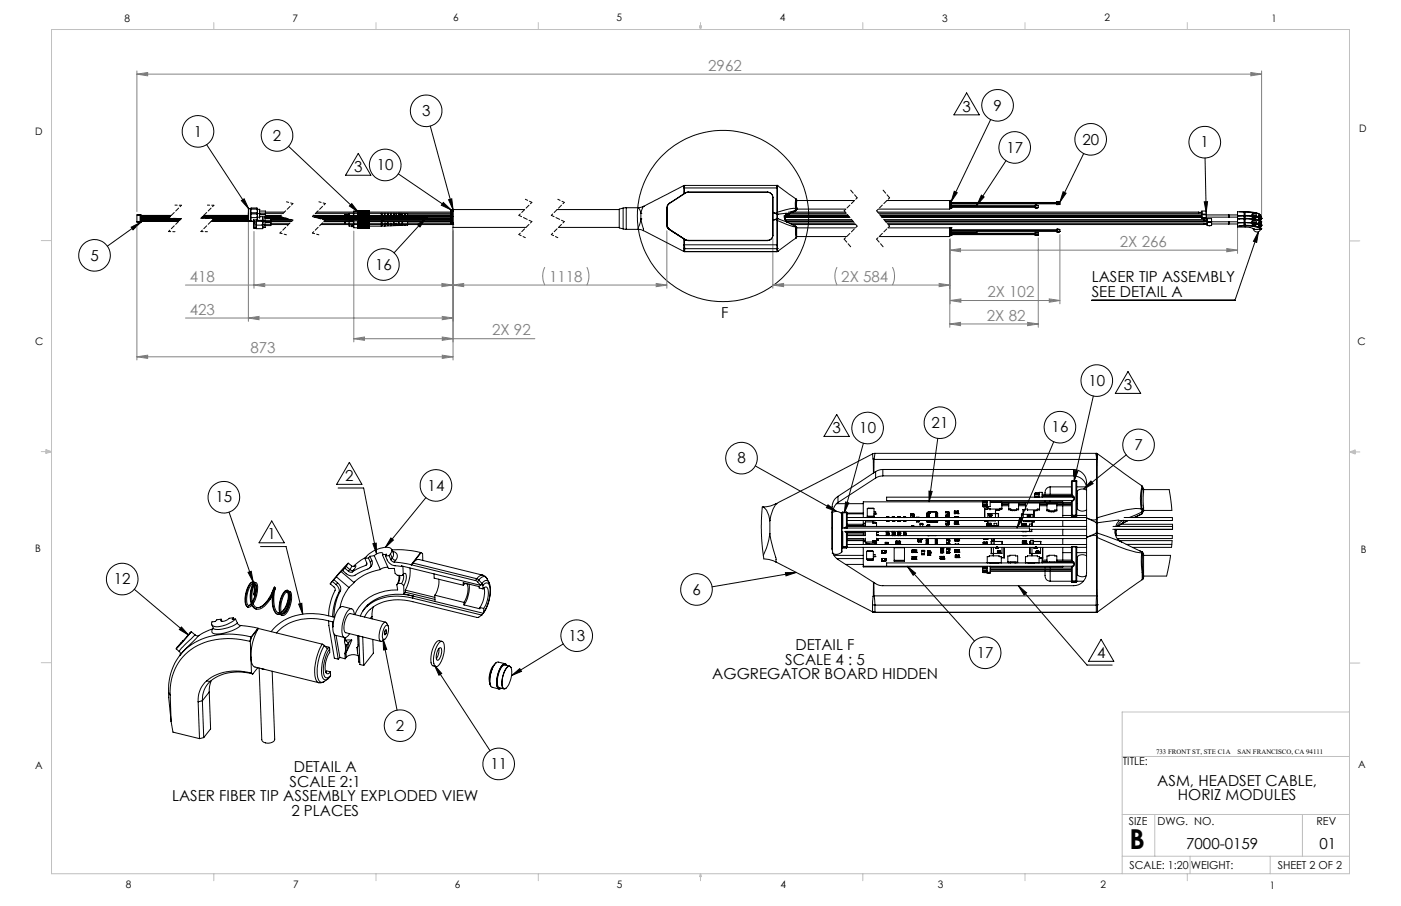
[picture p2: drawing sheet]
<svg xmlns="http://www.w3.org/2000/svg" width="432mm" height="279mm" viewBox="0 0 432 279" stroke-linecap="round" stroke-linejoin="round" font-family="sans-serif">
<defs><g id="words">
<text font-size="8.5" x="348.1" y="261.8">B</text>
<g font-size="4.7" fill="#808080">
<text x="218.3" y="21.8">2962</text>
<text x="345.2" y="76.1">2X 266</text>
<text x="58.5" y="86.9">418</text>
<text x="169.2" y="86.9">1118</text>
<text x="259.3" y="86.9">2X 584</text>
<text x="304.3" y="91.6">2X 102</text>
<text x="58.5" y="97">423</text>
<text x="304.2" y="98.9">2X 82</text>
<text x="151.7" y="103.4">2X 92</text>
<text x="77.2" y="109">873</text>
</g>
<g font-size="4.7">
<text x="130.1" y="35.8">3</text>
<text x="296.7" y="34.4">3</text>
<text x="306.2" y="34.1">9</text>
<text x="59.8" y="42.1">1</text>
<text x="84.1" y="43.4">2</text>
<text x="310.2" y="47.1">17</text>
<text x="333.6" y="44.6">20</text>
<text x="370" y="45.5">1</text>
<text x="109.1" y="53">3</text>
<text x="116.2" y="52.5">10</text>
<text x="27.9" y="80.4">5</text>
<text x="115.6" y="83.2">16</text>
<text x="336.5" y="87">LASER TIP ASSEMBLY</text>
<text x="336.5" y="91.6">SEE DETAIL A</text>
<text x="222.3" y="97.9">F</text>
<text x="335.5" y="119">10</text>
<text x="346.4" y="120.3">3</text>
<text x="287.1" y="132">21</text>
<text x="256.6" y="133.6">3</text>
<text x="264.8" y="133.6">10</text>
<text x="324.1" y="133.4">16</text>
<text x="227.3" y="142.9">8</text>
<text x="349.6" y="138.8">7</text>
<text x="106.4" y="148.3">2</text>
<text x="66.4" y="155">15</text>
<text x="131.8" y="151.3">14</text>
<text x="82.5" y="166.4">1</text>
<text x="35.1" y="180.2">12</text>
<text x="213.4" y="183.4">6</text>
<text x="175.2" y="197.6">13</text>
<text x="245.2" y="200.5">DETAIL F</text>
<text x="301.1" y="202.9">17</text>
<text x="338.1" y="202.9">4</text>
<text x="219.5" y="209.5">AGGREGATOR BOARD HIDDEN</text>
<text x="242" y="205">SCALE 4 : 5</text>
<text x="122" y="225.4">2</text>
<text x="90.6" y="238.1">DETAIL A</text>
<text x="151.1" y="237.2">11</text>
<text x="89.3" y="242.6">SCALE 2:1</text>
<text x="356.7" y="242.3">ASM, HEADSET CABLE,</text>
<text x="53" y="247.1">LASER FIBER TIP ASSEMBLY EXPLODED VIEW</text>
<text x="89.8" y="251.7">2 PLACES</text>
<text x="363.1" y="246.8">HORIZ MODULES</text>
<text x="365.6" y="261.9">7000-0159</text>
<text x="406.7" y="261.9">01</text>
</g>
<g font-size="3.4">
<text x="346.1" y="235.9">TITLE:</text>
<text x="347.9" y="254.3">SIZE</text>
<text x="356.7" y="254.4">DWG. NO.</text>
<text x="405.7" y="254.5">REV</text>
<text x="348.1" y="267.9">SCALE: 1:20</text>
<text x="367" y="268">WEIGHT:</text>
<text x="393.8" y="267.9">SHEET 2 OF 2</text>
</g>
<g font-size="3.2">
<text x="38.3" y="6.7">8</text>
<text x="90.2" y="6.7">7</text>
<text x="139.7" y="6.5">6</text>
<text x="190" y="6.5">5</text>
<text x="240.4" y="6.5">4</text>
<text x="290.4" y="6.7">3</text>
<text x="340.4" y="6.5">2</text>
<text x="391.9" y="6.7">1</text>
<text x="10.9" y="41.6">D</text>
<text x="418.9" y="40.7">D</text>
<text x="10.9" y="106.3">C</text>
<text x="418.4" y="106.4">C</text>
<text x="10.8" y="170.2">B</text>
<text x="419.4" y="170.6">B</text>
<text x="10.8" y="237.2">A</text>
<text x="418.6" y="236.8">A</text>
<text x="38.8" y="273.8">8</text>
<text x="90.4" y="273.8">7</text>
<text x="140.2" y="273.8">6</text>
<text x="190.1" y="273.9">5</text>
<text x="240.5" y="273.8">4</text>
<text x="289" y="273.9">3</text>
<text x="339.1" y="273.8">2</text>
<text x="391.4" y="274.1">1</text>
</g>
<g font-size="2.1">
<text x="356.3" y="232.5">733 FRONT ST, STE C1A</text>
<text x="381.4" y="232.5">SAN FRANCISCO, CA 94111</text>
</g>
</g></defs>
<g fill="none" stroke="#000" stroke-width=".31">
<path d="M132.6 38.9l7 25.7M297.9 28.6l3.9 6.8h-7.8zM305.3 36.9l-12.1 25.3M63.7 44.6l12.9 19.7M88.9 45.1l21.6 20.3M110.4 47.3l3.9 6.7h-7.8zM122.8 53.6l16.3 11.1M294.1 59l.9 .4-1.8 2.8zM310.1 49.6l-9 13.7M327.7 59.1l.9 .5-1.9 2.7zM334 47.3l-7.3 15M371.4 48.7l.4 16.8"/>
<path d="M40.4 70.1l3-1.6-2.4 2.4zM43.4 68.5l-10.3 7.4M74.4 61.9l.8-.6 1.4 3zM108.4 62.8l2.1 2.6-2.8-1.9zM128.7 69.3l2.6-2.1-1.9 2.8zM131.3 67.2l-9.8 10.8M136.6 62.4l2.5 2.3-3.1-1.4zM138.3 61.6l.9-.3 .4 3.3zM302.5 60.2l.8 .5-2.2 2.6zM371.2 62.2h1l-.4 3.3zM387.9 71.4l-.6 3.4-1-.4zM387.9 71.4l-7.3 21.2h-44.2"/>
<path d="M347.7 114.6l3.9 6.7h-7.9zM257.9 127.8l3.9 6.8h-7.8zM266.1 136.7l-5.9 21.4M289 135.2l-2.7 19.6M324.8 136.2l-11.4 26.6M337 122.1l-6 26.3M70.6 157.9l7.4 21.6M104.2 150.5h7.9l4 20.3M107.7 142.6l3.8 6.8h-7.7zM131.3 153.5l-12.5 15.3M232.8 143.7l25 14M255.2 155.7l2.6 2-3.1-1.1z"/>
<path d="M260.6 154.8l1 .3-1.4 3zM286.3 151.4l1 .2-1 3.2zM314.3 159.6l.9 .4-1.8 2.8zM331.2 145.1l1 .2-1.2 3.1zM336.2 148.3l.7 .9-2.9 1.6zM347.1 140.3l-13.1 10.5M76.4 176.5l1-.3 .6 3.3zM80.3 168.6h7.9l5.1 20.8M83.7 160.7l3.9 6.7h-7.8zM114.9 167.7l1.1-.2 .1 3.3zM120.5 165.9l.7 .6-2.4 2.3zM242.1 176.6l3.3-.1-3.1 1.1z"/>
<path d="M245.4 176.5l-25.9 4.5M279.6 174.6l2.6 2.1-.8 .7zM279.6 174.6l20.8 23.1M41.4 181.7l16.7 14.2M55.9 193.4l2.2 2.5-2.8-1.8zM92 186.3l1-.2 .3 3.3zM118.1 197.1l1.1 3.2-1 .1zM118.1 197.1l4.3 21.9M173.6 198.6l-15.9 9.8M313.9 180.6l2.5 2.2-.8 .7zM313.9 180.6l21.1 24.5h7.8M339.4 197.2l3.9 6.7h-7.8z"/>
<path d="M133.9 205.2l2.2 2.5-.8 .5zM133.9 205.2l17.1 26.3M157.7 208.4l2.5-2.2 .5 .8z"/>
<circle cx="131.3" cy="34.2" r="4.9"/>
<circle cx="307.5" cy="32.5" r="4.9"/>
<circle cx="61" cy="40.5" r="4.9"/>
<circle cx="85.4" cy="41.8" r="4.9"/>
<circle cx="118.7" cy="50.9" r="4.9"/>
<circle cx="312.7" cy="45.5" r="4.9"/>
<circle cx="336.2" cy="43" r="4.9"/>
<circle cx="371.3" cy="43.8" r="4.9"/>
<circle cx="29.1" cy="78.8" r="4.9"/>
<circle cx="222.8" cy="66.6" r="26.4"/>
<circle cx="118.2" cy="81.6" r="4.9"/>
<circle cx="338" cy="117.4" r="4.9"/>
<circle cx="267.4" cy="132" r="4.9"/>
<circle cx="289.7" cy="130.4" r="4.9"/>
<circle cx="326.7" cy="131.8" r="4.9"/>
<circle cx="350.9" cy="137.2" r="4.9"/>
<circle cx="69" cy="153.3" r="4.9"/>
<circle cx="134.4" cy="149.7" r="4.9"/>
<circle cx="228.5" cy="141.3" r="4.9"/>
<circle cx="37.7" cy="178.6" r="4.9"/>
<circle cx="177.8" cy="196" r="4.9"/>
<circle cx="214.7" cy="181.8" r="4.9"/>
<circle cx="303.6" cy="201.3" r="4.9"/>
<circle cx="123.3" cy="223.8" r="4.9"/>
<circle cx="153.7" cy="235.6" r="4.9"/>
</g>
<g fill="none" stroke="#808080" stroke-width=".31">
<path d="M42.2 22.9l3.3-.5v1zM42.2 21.9v43.4M42.2 22.9h346.6M385.5 22.4l3.3 .5-3.3 .5zM388.8 21.9v44.3M42.2 69.5v41.5M76.6 66.5v32.6M78.3 71.4v17.5M109 71.3v34.1M139.5 70.1v18.8M139.6 70.5v40.5M205.5 71.2v17.7"/>
<path d="M238.2 73.6v15.3M292.7 77.2l3.4-.5v.9zM292.7 73.9v27M292.7 77.2h88.7M292.8 73.6v20.1M320 73.4v27.5M326.7 72.4v21.3M378.1 76.7l3.3 .5-3.3 .4zM381.4 67.6v10.5M57.1 87.9h82.4M57.2 98.1h82.4M76.6 98.1l3.2-.5v1z"/>
<path d="M78.3 87.9l3.3-.5v1zM136.2 87.4l3.3 .5-3.3 .5zM136.3 97.6l3.3 .5-3.3 .5zM139.6 87.9h65.9M139.6 87.9l3.3-.5v1zM167.9 82.4a6.1 6.1 0 0 0 0 5.5M180.9 82.4a6.4 6.4 0 0 1 0 5.5M202.2 87.4l3.3 .5-3.3 .5zM238.2 87.9l3.3-.5v1zM238.2 87.9h54.5M258 82.4a6.1 6.1 0 0 0 0 5.5M275.1 82.4a6.4 6.4 0 0 1 0 5.5"/>
<path d="M289.5 87.4l3.2 .5-3.2 .5zM292.7 99.9l3.4-.5v1zM292.7 99.9h27.3M292.8 92.7l3.4-.5v1zM292.8 92.7h33.9M316.7 99.4l3.3 .5-3.3 .5zM323.4 92.2l3.3 .5-3.3 .5zM42.2 110l3.3-.5v1zM42.2 110h97.4M109 104.5l3.3-.6v1.1zM109 104.5h55.9M136.3 109.5l3.3 .5-3.3 .5z"/>
<path d="M136.3 103.9l3.3 .6-3.3 .5z"/>
</g>
<path d="M51.9 67.3l4 .1M61.9 67.3l4 .1M86.3 66.8l4 1.1M96.3 66.8l4 1.1M159.9 72.3l2 1M161.9 61.4l2 1M169.9 72.3l2 1M171.9 61.4l2 1" fill="none" stroke="#000" stroke-width=".31" stroke-dasharray="1.3 .6" stroke-dashoffset=".5"/>
<g fill="none" stroke="#000" stroke-width=".31" stroke-dasharray="1.3 .6" stroke-dashoffset=".7">
<path d="M55.9 63.3l-4 4M55.9 67.4l-4 4M65.9 63.3l-4 4M65.9 67.4l-4 4M90.3 62.8l-4 4M90.3 67.9l-4 4M100.3 62.8l-4 4M100.3 67.9l-4 4M163.9 62.4l-4 4M163.9 68.3l-4 4M173.9 62.4l-4 4M173.9 68.3l-4 4"/>
<path d="M264.2 61l-4 4M264.2 69.7l-4 4M274.2 61l-4 4M274.2 69.7l-4 4"/>
</g>
<path d="M159.9 66.4l4 1.9M169.9 66.4l4 1.9" fill="none" stroke="#000" stroke-width=".31" stroke-dasharray="1.3 .6" stroke-dashoffset=".3"/>
<path d="M262.2 58.6l2 2.4M272.2 58.6l2 2.4M260.2 73.7l2 2.4M270.2 73.7l2 2.4" fill="none" stroke="#000" stroke-width=".31" stroke-dasharray="1.3 .6"/>
<path d="M260.2 65l4 4.7M270.2 65l4 4.7" fill="none" stroke="#000" stroke-width=".31" stroke-dasharray="1.3 .6" stroke-dashoffset=".4"/>
<path d="M51.9 71.4l2 .1M53.9 63.3h2M61.9 71.4l2 .1M63.9 63.3h2M86.3 71.9l2 .5M88.3 62.2l2 .6M96.3 71.9l2 .5M98.3 62.2l2 .6" fill="none" stroke="#000" stroke-width=".31" stroke-dasharray="1.3 .6" stroke-dashoffset=".6"/>
<g fill="none" stroke="#c0c0c0" stroke-width=".31">
<path d="M15.9 9.1h400v260.4h-400zM65.9 6.9v2.2M115.9 6.9v2.2M165.9 6.9v2.2M215.6 8h.6l-.3 1.1zM215.7 8l.2 1.1M215.9 6.9v2.2M216 8l-.1 1.1M265.9 6.9v2.2M315.9 6.9v2.2M365.9 6.9v2.2M12.7 74.2h3.2"/>
<path d="M415.9 74.3h3.2M12.7 139.3h3.2M14.2 139.1l1.7 .2M14.2 138.7l1.7 .6-1.7 .5zM15.9 139.3l-1.7 .3M415.9 139.4h3.2M415.9 139.4l1.8-.6v1.2zM415.9 139.4l1.8 .3M417.7 139.2l-1.8 .2M12.7 204.4h3.2M415.9 204.5h3.2M415.9 219.6h-70v49.9"/>
<path d="M345.9 233.3h70M345.9 251.2h70M355.9 251.2v12.9M401.4 251.2v12.9M65.9 269.5v2.1M115.9 269.5v2.1M165.9 269.5v2.1M215.9 269.5v2.1M215.9 269.5l.3 .8h-.6zM265.9 269.5v2.1M315.9 269.5v2.1M345.9 264.1h70"/>
<path d="M365.9 269.5v2.1M366.8 264.1v5.4M391.5 264.1v5.4"/>
</g>
<path d="M40.4 70.1l3-1.6-2.4 2.4zM74.4 61.9l.8-.6 1.4 3zM108.4 62.8l2.1 2.6-2.8-1.9zM128.7 69.3l2.6-2.1-1.9 2.8zM371.2 62.2h1l-.4 3.3zM327.7 59.1l.9 .5-1.9 2.7zM294.1 59l.9 .4-1.8 2.8zM302.5 60.2l.8 .5-2.2 2.6zM138.3 61.6l.9-.3 .4 3.3zM136.6 62.4l2.5 2.3-3.1-1.4zM55.9 193.4l2.2 2.5-2.8-1.8zM120.5 165.9l.7 .6-2.4 2.3zM76.4 176.5l1-.3 .6 3.3zM118.1 197.1l1.1 3.2-1 .1zM133.9 205.2l2.2 2.5-.8 .5zM157.7 208.4l2.5-2.2 .5 .8zM92 186.3l1-.2 .3 3.3zM114.9 167.7l1.1-.2 .1 3.3zM255.2 155.7l2.6 2-3.1-1.1zM260.6 154.8l1 .3-1.4 3zM331.2 145.1l1 .2-1.2 3.1zM336.2 148.3l.7 .9-2.9 1.6zM242.1 176.6l3.3-.1-3.1 1.1zM313.9 180.6l2.5 2.2-.8 .7zM314.3 159.6l.9 .4-1.8 2.8zM279.6 174.6l2.6 2.1-.8 .7zM286.3 151.4l1 .2-1 3.2zM387.9 71.4l-.6 3.4-1-.4z" fill="#000"/>
<g fill="#808080">
<path d="M136.3 109.5l3.3 .5-3.3 .5zM42.2 110l3.3-.5v1z"/>
<path d="M139.6 87.9l3.3-.5v1zM202.2 87.4l3.3 .5-3.3 .5z"/>
<path d="M292.8 92.7l3.4-.5v1zM323.4 92.2l3.3 .5-3.3 .5z"/>
<path d="M42.2 22.9l3.3-.5v1zM385.5 22.4l3.3 .5-3.3 .5z"/>
<path d="M78.3 87.9l3.3-.5v1zM136.2 87.4l3.3 .5-3.3 .5z"/>
<path d="M238.2 87.9l3.3-.5v1zM289.5 87.4l3.2 .5-3.2 .5zM292.7 99.9l3.4-.5v1zM316.7 99.4l3.3 .5-3.3 .5zM292.7 77.2l3.4-.5v.9zM378.1 76.7l3.3 .5-3.3 .4z"/>
<path d="M76.6 98.1l3.2-.5v1zM136.3 97.6l3.3 .5-3.3 .5zM109 104.5l3.3-.6v1.1zM136.3 103.9l3.3 .6-3.3 .5z"/>
</g>
<g fill="none" stroke="#000" stroke-width=".31">
<path d="M210.7 57.3l-12.4 6.3M210.7 57.3l.1 .6M210.8 57.9v1.8M210.8 57.9l.1 .1M210.8 59.7l-4.5 3M210.9 59.7h-.1M210.9 58v1.7M210.9 58h28.6M211 57.2l-.3 .1M211 57.2l-.1 .8M211 57.2h28.4M211.1 59.5l-.2 .2"/>
<path d="M211.1 59.5v.2M212.1 59.2l-1 .3M212.1 59.2h24.4M212.1 59.2v.1M236.5 59.2a1.69 1.69 0 0 1 1.7 1.7M236.5 59.2v.1M239.4 57.2h.1M239.4 57.3h.2M239.4 57.2l.2 .1M239.4 57.2h.2M239.4 57.2v.1M239.4 57.3l.1 .1"/>
<path d="M239.5 57.6h.1M239.5 57.5h.1M239.5 57.4h.1M239.5 57.4v.2M239.5 57.6v.4M239.5 58v7.6M239.5 57.2l5.9 4.2M239.6 58v7.4M239.6 57.9l-.1 .1M239.6 57.9v.1M239.6 57.2v.1M239.6 57.3v.3"/>
<path d="M239.6 57.6v.3M42.2 68.3h1M42.5 66.3h.1M43.2 68.5h.1M43.2 66.2h.2v2.4h-.2zM43.2 68.3h11.8M43.4 68.4h-.9l.7 .1M43.4 67h8.8M43.4 66.3h-1.2v2.2h1.2M43.4 67.7h12.2M43.4 66.8h9.1M43.4 67.1h8.7"/>
<path d="M43.4 67.3h8.7M43.4 67.4h12.3M43.4 67.7h12.3M43.4 66.4h9.4M43.4 68.1h11.9M43.4 66.7h9.2M43.4 68h12M62.1 67.1h14.5M62.2 67.3h14.4M62.2 67h14.4M62.5 66.7h14.1M62.8 66.4h13.8"/>
<path d="M65.1 68.3h13.1M65.3 68.1h12M65.4 68h11.2M65.6 67.7h11M65.7 67.4h10.9M65.7 67.7h10.9M76.6 64.5v2.3h-14.1M76.6 65.6v2.3M76.6 64.3v.1M76.6 64.3h.7M76.6 68h.7M76.6 64.3v.2"/>
<path d="M76.6 64.3v1.7M76.6 64.3h.1M76.6 65.9v2.1M77.3 64.3v1.6M77.3 64.3h.1M77.3 65.9v1.1M77.3 67v1M77.3 68v.1M77.3 67l.1 .1M77.3 64.2v.1M77.3 68.1l.1 .1M77.3 65.9l.1 .1"/>
<path d="M77.4 65.9v1.2M77.4 64.5v1.5M77.4 67.1v1.1M77.4 64.5h1.8M77.4 67.1h1.8M77.4 68.2h.8M77.4 66h1.8M77.4 66h.1M77.4 65.6h1.8M78.2 68.1l.1 2.2M78.2 67.7v1.4M78.3 70.3h.6"/>
<path d="M78.3 67.6v2.7M78.9 67.7v.5M78.9 68.3v1.1M78.9 69.4v.9M78.9 70.3l.2 .2M78.9 69.4h.2M79 67.7l.1 .6M79 68.2l.1 1.2M79 67h1M79 68.3h1.9M79 65.9h1M79.1 69.4v1.1"/>
<path d="M79.1 69.4h1.8M79.1 67.9h1.8M79.1 68.3h.1M79.1 70.5h1.8M79.2 64.5l.1 .7M79.2 66h.1M79.3 65.9v.5M79.3 64.6h.7M79.3 65.2v.7M79.3 64.3v.9M79.3 64.3l-.1-.2h-1.8v.4M79.3 66.4v1.3l-.1-.6"/>
<path d="M79.3 65.7v.7M79.3 65.2l-.1 .8M79.3 64.3l-.1 .2M79.3 66.4l-.1 .7M80 66v1M80 65.9v.1M80 67v.3M80 65.1h1.8v.6M80.1 64.6l-.1 1.3M80.1 66.2h1.7M80.1 65.7h1.7M80.1 66.8h.8"/>
<path d="M80.1 65.8l-.1 .1M80.1 67h-.1M80.7 68.2h1.1M80.7 69.3h1M80.9 66.8l.1 .8M80.9 68.3h.1M80.9 69.4l.1 .6M80.9 66.8h.1M80.9 68.2l.1 .5M81 70.1h.7M81 67.6v.6M81 66.9v.7"/>
<path d="M81 68.7v1.3M81 68v.7M81 70l-.1 .5M81 66.9h.8M81 69.3h.7M81 67.6l-.1 .7M81 68.7l-.1 .7M81.7 67.1v2.2M81.7 69.3v.8M81.7 66.9l5.3 .1M81.7 69.6h1.8M81.7 66.9l.1 .1"/>
<path d="M81.8 68.4h1.7M81.8 70l-.1 .1M81.8 68.5h1.7M81.8 66.6h4.7M81.8 69.2h1.7M81.8 65.4h5.8M81.8 65.8h5.4M81.8 67.3h6.4M81.8 68.1h1.7M81.8 65.7v.4h-1.7M81.8 66.3v.6M81.8 66.9v.4"/>
<path d="M81.8 67.1h5.6M81.8 66.4h4.8M83.5 67.4v.7M83.5 68.1v.3M83.5 68.5v.7M83.5 69.2v.4M83.5 68.1h6.5M83.5 67.7h6.2M83.5 68.9h5.8M83.5 69.3h5.4M83.5 67.7h5.9M83.5 68.3h6.4"/>
<path d="M83.5 67.4h-1.8h6.8M96.5 66.6h42.5M96.6 66.4h42.4M96.8 66.9h34.5M97.3 65.8h41.7M97.4 67.1h33.9M97.6 65.4h41.4M98.2 67.3h40.8M98.6 67.4h40.4M98.9 69.3h40.7M99.3 68.9h39.7M99.4 67.7h39.6"/>
<path d="M99.7 67.7h39.3M99.8 68.3h9.2v.6M100 68.1h39M106.3 68.9l.1-.6v.6M106.4 66.2v.2M106.4 66.2l-.1 .2M106.4 67h1.2M106.4 66.2h1.2M107.6 65.8v.6M107.6 69.3v.4h.8M107.6 68.3v.6M107.6 67.7h.1"/>
<path d="M107.6 67v.1M107.6 67.3v.1M108.4 67.7h.1M108.4 69.9h.1M108.4 69.8v.1M108.4 69.6h.1M108.4 69.9h.6M108.4 69.6v.2M108.4 69.8h.1M108.5 69.7l-.1 .1M108.5 69.6h-.1M108.5 69.6v.1"/>
<path d="M108.6 69.7h-.1M108.6 69.5l-.1 .1M108.6 69.5h.3M108.6 69.5v.2M108.9 67.3v.1M108.9 67v.1M108.9 65.8v.6M108.9 69.3v.4h-.3M108.9 68.3v.6M108.9 67.7h.1M109 69.3v.9h1.3M109 65.8v.6"/>
<path d="M109 67v.1M109 67.3v.1M109 67.7h.1M110.3 69.3v1M110.3 68.3v.6M110.3 67.3v.1M110.3 65.8v.6M110.3 65.1v.3M110.3 65.1h-1.3v.3M110.3 70.3l.2 .1M110.3 67v.1M110.3 67.7h.1"/>
<path d="M110.4 68.5v.2M110.4 65.9l.1 .1M110.4 66.1l.1 .1M110.4 66.3l.1 .1M110.4 66.3h3.3M110.4 65.3h3.3M110.4 68.7h3.3M110.4 67.1h3.3M110.4 68.5h3.3M110.4 69.5h3.3M110.4 66.1h3.3M110.4 68.7l.1 .1"/>
<path d="M110.4 69.4h.1M110.4 69.5l.1 .1M110.4 68.4h.1M110.4 68.4h3.3M110.4 69.4h3.3M110.4 67.1h.1M110.4 65.9h3.3M110.4 67.4h.1M110.5 68.8h.1M110.5 69.3l-.1 .1M110.5 69.4v.1M110.5 69.6h.1"/>
<path d="M110.5 69.7v.1M110.5 70h.1M110.5 70.1h.1M110.5 70.3h.1M110.5 70.3v.1M110.5 70.4h.1M110.5 67.6v.1M110.5 68.1h.1M110.5 68.2h.1M110.5 68.2v.1M110.5 68.4h.1M110.5 67l-.1 .1"/>
<path d="M110.5 64.9h.1M110.5 64.9v.1M110.5 65h.1M110.5 65.1h.1M110.5 65.2h.1M110.5 65.3h.1M110.5 65.8v.1M110.5 68.4h3.1M110.5 70h3.1M110.5 70.3h3.1M110.5 66.4l3.1 .1M110.5 69.7h3.1"/>
<path d="M110.5 69.4h3.1M110.5 66.2h3.1M110.5 69.6h3.1M110.5 65.1h3.1M110.5 70.1h3.1M110.5 68.3h3.1M110.5 64.9v.2M110.5 68.8l-.1 .1M110.5 69.3h.1M110.5 69.8v.1M110.5 70.2h.1M110.5 69.5h-.1"/>
<path d="M110.5 69.8h3.1M110.5 70v.1M110.5 70.1v.1M110.5 70.2v.1M110.5 67.7h-.1M110.5 68.3l-.1 .1M110.5 68.4l-.1 .1M110.5 68.2h3.1M110.5 68.8h3.1M110.5 70.2h3.1M110.5 65.1l-.1 .1M110.5 65.2h-.1"/>
<path d="M110.5 65.3l-.1 .1M110.5 65.9h-.1M110.5 66l-.1 .1M110.5 66.2l-.1 .1M110.5 66.4h3.1M110.5 66h3.1M110.5 65.9h3.1M110.5 65.2h3.1M110.5 65h3.1M110.5 64.9h3.1M113.6 68.4h.1M113.6 68.2v.1"/>
<path d="M113.6 68.1h.1M113.6 67.4h.1M113.6 70.4h.1M113.6 70.3v.1M113.6 70.3h.1M113.6 70.2h.1M113.6 70h.1M113.6 69.8v.1M113.6 69.4v.1M113.6 69.3l.1 .1M113.6 68.8h.1M113.6 64.9l.1 .5"/>
<path d="M113.6 65.8v.1M113.6 65.4h.1M113.6 65.3h.1M113.6 65.2h.1M113.6 65.1h.1M113.6 64.9h.1M113.6 67.3h.1M113.6 67l.1 .1M113.6 66.5h.1M113.6 68.4l.1 .1M113.6 68.3l.1 .1M113.6 67.7h.1"/>
<path d="M113.6 67.3v.1M113.6 70.2v.1M113.6 70.1v.1M113.6 64.9v.1M113.6 69.3h.1M113.6 69.6h.1M113.6 69.7v.1M113.6 70.1h.1M113.6 70v.1M113.6 69.5h.1M113.6 68.8l.1 .1M113.6 66.4v.1"/>
<path d="M113.6 66.2l.1 .1M113.6 66l.1 .1M113.6 65.9h.1M113.6 65.3l.1 .1M113.6 65.2l.1 .1M113.6 65.1l.1 .1M113.7 68.5v.2M113.7 66.3l-.1 .1M113.7 66.1l-.1 .1M113.7 65.9l-.1 .1M113.7 68.4h-.1M113.7 69.5l-.1 .1"/>
<path d="M113.7 69.4h-.1M113.7 68.7l-.1 .1M113.7 67.1h.1M113.7 69.3v.9M113.7 65.8v.6M113.7 67.3v.1M113.7 69.7h3.8M113.7 67v.1M113.7 67.7h.1M113.7 70.2v.1M117.5 65.8v.6M117.5 67.7h.1"/>
<path d="M117.5 68.3v.6M117.5 69.3v.4M117.5 67.7h1M117.5 67v.1M117.5 67.3v.1M117.6 65.8v.6M117.6 65.9h.2M117.6 66h.2M117.6 69.3v.3h.2v-.3M117.6 67.7h.2M117.6 67.7h.1M117.6 68.3v.6"/>
<path d="M117.6 69.3h.2M117.6 67v.1M117.6 67.3v.1M117.8 65.8v.6M117.8 68.3v.6M117.8 67.7h.1M117.8 67v.1M117.8 67.3v.1M118.5 67h.2M118.5 65.8v.3l.2-.3M118.5 68.9h.2M118.5 68.9h.1"/>
<path d="M118.5 67.3v.1M118.7 68.9h.1M118.7 67.3v.1M119.5 67.4h.1M119.5 65.8v.6M119.5 66.1h.1M119.5 65.9h.1M119.5 69.3l.1 .2zM119.5 68.3v.6M119.5 67v.1M119.5 67.3v.1M119.6 65.8v.6"/>
<path d="M119.6 68.3v.6M119.6 67v.1M119.6 67.3v.1M120.4 65.8v.3l.1-.3M120.4 67h.1M120.4 68.9h.1M120.4 69.3v.3l-1.7 .1v-.4h-.2v.4h-1M120.4 67.3v.1M120.5 67.3v.1M120.5 69.3v.3h1.6v-.3M121.3 65.8v.6M121.3 66h.2"/>
<path d="M121.3 66.1h.2M121.3 68.3v.6M121.3 69.3v.1l.2-.1M121.3 67v.1M121.5 65.8v.6M121.5 68.3v.6M121.5 67v.1M122.1 67.3v.1M122.1 65.8v.3h.1v-.3M122.1 67.1h.1M122.1 68.9h.1M122.1 67v.1"/>
<path d="M122.2 67.3v.1M122.2 69.3v.3l1.2-.1v-.2M122.2 67v.1M122.8 65.8h.6v.3l.1-.3 1.3 .1v.2l.1-.2h.7v.5M122.8 65.8v.6M122.8 65.8l.2 .6M122.8 66.1l.2 .1M122.8 67.1h.2M122.8 66h.2M122.8 68.3v.6M122.8 69.3h.2M122.8 67v.1"/>
<path d="M123 67v.1M123 68.3v.6M123.4 67.3v.1M123.4 67.1h.1M123.4 67v.1M123.5 67.3h1.3M123.5 69.3v.2h1.3v-.2M123.5 67v.1M123.9 66.4v-.5h.2v.5M123.9 67v.1M123.9 67h.2M123.9 66h.2"/>
<path d="M123.9 66.2h.2M123.9 68.9v-.6h.2v.6M123.9 69.3h.2M124.1 67v.1M124.8 67h.1M124.8 67.1h.1M124.8 67.3h.1M124.9 67.3h.1M124.9 69.3v.2l.7-.1v-.1M125.5 67.3h-.6M125.6 68.3v.6M125.6 68.4h13.4"/>
<path d="M125.6 66.3h13.4M125.6 67v.1M131.3 67.2h.1M131.3 67.2h7.8M139 69.1l.1 .1M139 66.6v.1M139 64.7h.1M139 68.3h-25.3v.6M139 64.7v1.9M139 67.3v1.8M139 67.2v.1M139 66.6l.2 .2-.2 .4"/>
<path d="M139 66.7l.2 .1M139 66.7h.1M139 67.2l.1 .1M139.1 64.7h-.1M139.1 69.1v.1M139.1 69.1h-.1M139.1 66.5a.38 .38 0 0 1 .2 .4 .38 .38 0 0 1-.2 .4M139.1 67.3h-.1M139.1 69.2h.1M139.1 66.5l-.1 .1M139.1 64.7h.1M139.1 69.1h.4"/>
<path d="M139.1 69.2h.4M139.1 64.7h.4M139.1 64.7v1.8M139.1 67.3v1.8M139.2 66.7h-7.9v.5M139.5 69.1v.1M139.5 69.1h.1M139.5 64.7h.1M139.5 69.2h.1M139.5 64.7v4.4M139.6 69.1l-.1 .1M139.6 64.7v4.4"/>
<path d="M139.6 69.1v1h22.5M161.7 64.6l-22.1 .1M171.7 64.6h19.2M172.1 70.1h18.8M192.1 70.6l.9 .1M192.1 64.2l-1.2 .3v5.8l1.2 .3M192.1 64.2v6.4M193 64.1l-.9 .1M193 64.1v6.6M193 70.7h3.7M193 64.1h3.6M196.6 64.1l.5 .4 .4 1.3"/>
<path d="M196.7 70.7l1.6 .5M197.5 67.5l.8 3.6M197.5 65.8v1.7M197.5 67.5h.1M197.5 65.8h.1M197.5 67.5l-.8 3.2M198.3 71.1l12.4 6.4M198.3 63.6l-1.7 .5M198.3 63.6l-.8 2.2M198.3 63.6h.1M205.5 70l.3 .1M205.5 64.6v5"/>
<path d="M205.7 64.3l-.1 .5M205.7 64.7l-.2 .1M205.8 70.3h.1M206.1 70.7h.2M206.3 62.7l-.6 .6-.2 .7 .1 6 .7 .8 4.5 2.9M206.3 62.7v.1M206.4 70.7l4.8 3.2M206.4 70.7v.1M207.3 71.4h.1M210.7 77.5l.3 .1M210.7 76.6h.1M210.7 76.6v.9"/>
<path d="M210.7 77.5h.1M210.7 76.6l.3 .1M210.8 75.5l-.1 1.1M210.8 73.7v1.8M210.8 73.7l.1 .1M210.9 73.8v1.7M210.9 73.8l1 .4h24.7M210.9 75.5h-.1M210.9 75.5l.1 1.2M210.9 75.5h28.6M211 76.7v.9M211 76.7h28.5"/>
<path d="M211 77.6h.1M211.2 73.9l.9 .2M211.2 73.9h.1M212.1 74.1h24.5M236.6 74.1v.1M236.9 74.2h-.3M238.2 60.9a1.57 1.57 0 0 0-1.6-1.6l-25.2 .1-5 3.3-.6 .6-.1 .5v5.8l.7 1.1M238.2 72.6a1.57 1.57 0 0 1-1.6 1.5M238.2 72.6a1.69 1.69 0 0 1-1.7 1.6M238.2 60.9v11.7M239.5 67.4l-1.3 .6 1.3-.2M239.5 76.7v.9"/>
<path d="M239.5 67.4v.4M239.5 67.4l.1 .1M239.5 67.4h.1M239.5 66.1h.1M239.5 66.1v1.3M239.5 77.6h-28.5M239.5 75.5v1.2M239.5 75.5h.1M239.5 67.8v7.7M239.5 65.6l-.5 .1-.8-.2 1.3 .6M239.5 65.6v.5M239.5 67.8l.1 .2"/>
<path d="M239.5 65.6h.1M239.5 67.8h.1M239.5 65.5l.1 .5M239.5 65.5v.1M239.6 75.5v1.1M239.6 68v7.5M239.6 68l3.7 1.5 2 .5M239.6 65.4l-.1 .1M239.6 77.5l-.1 .1M239.6 77.5h.1M239.6 76.6v.9M239.6 76.6h.1"/>
<path d="M239.6 76.6l-.1 .1M239.6 67.5l-.1 .4M239.6 67.4l2.9 1M239.6 66.1v1.3M239.6 66l-.1 .1M239.6 66v.1M239.6 67.4v.1M241.6 66.9l20.2 .1M241.6 66.6h19.8M241.9 66.9l.1 1.1 .5 .4M242 67.7h20.5M242 67v.7z"/>
<path d="M242.2 68.1l.5 .4M242.2 68.1h20.6M242.4 65.8l-2.8 .3M242.5 68.4l.2 .1M242.5 68.4h20.5M242.6 66.3h18.6M242.7 68.5l2.5 1.3M242.7 66.2l-.4 .3M242.9 65.8l-.8 .8M242.9 66.1l-.2 .1M242.9 65.8v.3M242.9 66.1h.1"/>
<path d="M242.9 66.1l-.6 .5M243 65.4h17.5M243.3 68.9h20.1M243.5 65.8l-.6 .3M243.6 65.8l-.9 .4M244.1 69.3h19.6M245.1 69.7l.1 .1M245.1 69.7l.3 .2M245.2 65l-.9 .4 .8-.3M245.2 69.8l.2 .1M245.2 64.3a12.8 12.8 0 0 0-5.6 1.1M245.3 63.8l-.1 .5"/>
<path d="M245.3 63.8v.6M245.3 61.4l-.1 2.9M245.3 64.4v.3M245.3 70l.1 3.3M245.3 61.3l.1 .2M245.3 70l.1 .3M245.3 64.7v.2M245.3 64.7l-1.6 .7M245.3 64.9l-.2 .2M245.4 70l.1 .2-.1 3.1M245.4 70v.3M245.4 61.7h.1"/>
<path d="M245.4 61.7l-.1 2.1M245.4 69.8l.1 .3M245.4 69.9v.1M245.4 73.4l-5.8 4.2M245.4 61.5l.1 2.7M245.4 70.3v3M245.4 61.5v.2M245.5 64.2l-.2 .2M245.5 64.2h.1M245.5 64.5h.1M245.5 64.5v.1M245.5 64.4v.2"/>
<path d="M245.5 64.2v.2M245.5 70.3h18.1M245.5 73h15.5M245.5 61.8h17.8M245.5 64.5h15.2M245.5 64.6l-.2 .3M245.5 64.4l-.2 .3M245.5 64.4h.1M260.8 65.8h-18.4l-.4 .8M270.5 65.4h98.9v.4h-98.6M271.2 66.3h99.2M271.5 66.6h98.9"/>
<path d="M271.8 66.9l98.6 .1M272.5 67.7h98.6v.4M273 68.4h108.4M273.4 61.8h19.3M273.4 68.9h97.7v.4h-97.3M273.6 70.3h19.1M292.7 64l.1 .1M292.7 72.5l.1 .1M292.7 61.9h.1M292.7 72.4l.1 .1M292.7 70.3v2.2M292.7 72.5v.5h-21.7"/>
<path d="M292.7 61.9v2.1M292.7 64v.5h-22M292.7 61.8v.1M292.8 61.8l-.1 .1M292.8 70.2l-.1 .1M292.8 64v.1M292.8 72.4v.1M292.8 72.4h-.1M292.8 70.3h-.1M292.8 64.1h.1M292.8 61.8v.1M292.8 72.6h.1"/>
<path d="M292.8 70.3h.1M292.8 64.1h.4M292.8 61.8h.4M292.8 72.6h.4M292.8 70.2h.4M292.8 61.9h.4M292.8 64h.4M292.8 72.5h.4M292.8 61.9v2.1M292.8 70.3v2.1M292.8 72.5v.1M293.2 63.1v.2"/>
<path d="M293.2 71.6v.1M293.2 62.8h7.9v.5h-7.9M293.2 64v.1M293.2 63.2v.1M293.2 62.6a.33 .33 0 0 0-.3 .3 .33 .33 0 0 0 .3 .3M293.2 62.7l-.2 .2 .2 .2M293.2 62.6v.1M293.2 62.6h.1M293.2 61.9h.1M293.2 61.8v.1M293.2 62.8h.1M293.2 72.4v.1"/>
<path d="M293.2 71a.35 .35 0 0 0-.3 .3 .35 .35 0 0 0 .3 .4M293.2 71.7h.1M293.2 71.2l-.2 .2 .2 .2M293.2 71v.2M293.2 71.2l32.5 .1M293.2 71h.1M293.2 70.3h.1M293.2 70.2v.1M293.2 70.2h.1M293.2 63.1h.1M293.2 64.1h.1M293.2 72.6h.1"/>
<path d="M293.2 61.9v.7M293.2 62.7v.1M293.2 63.2v.8M293.2 70.3v.7M293.2 71.2h.1M293.2 71.7v.7M293.2 72.5v.1M293.2 63.3v.8M293.2 71.1v.1M293.2 62.6h32.5M293.2 62.4h32.5M293.2 63.6h25.9"/>
<path d="M293.2 63.5h25.9M293.2 72.1h25.9M293.2 71.9h25.9M293.2 71h32.5M293.2 70.9h32.5M293.2 62.7h32.5M293.2 71.2h32.5M293.2 63.9h25.9M293.2 63.7h25.9M293.2 72.2h25.9M293.2 61.9v.8M293.2 70.3v.8"/>
<path d="M293.2 71.7v.8M301.1 71.3v.4h-7.9M301.1 62.9h24.6M319.1 72.4h-26.3M319.1 72.5h.1M319.2 64h.1M319.2 63.3v.7M319.2 71.7l.7 .1M319.4 71.7l.6 .1v.7h-.8v-.8h-.1v.9l.9-.2M319.4 72.4l.5 .1M319.9 64l-.8 .1v-.8l.9 .1v.6h-.9M319.9 63.3v.1"/>
<path d="M320 64h-.6v.1M325.7 63h.2M325.7 71.4h.4M325.9 71.4h.1M325.9 70.7v.7M325.9 62.2l.6 .1M326.1 62.2l.6 .1v.7h-.8v-.8h-.2v.9h.8l-.4-.2M326.5 70.7v.1M326.5 71.4l-.4 .1M326.7 62.9h-.6v.2M326.7 71.3l-1 .2v-.8l1 .1-.2 .6M369.4 66.6v.3"/>
<path d="M369.4 66.9h1M369.4 65.5h1M369.4 65.8h1M370.4 66.2h1.4v1.1h-1.4zM370.4 65.1h1.4v1h-1.4zM370.4 67.2h1.4M370.8 67.3h.5M370.8 66.1h.5M371.1 67.8h1M371.1 68.9h1M371.1 69.2h1M371.8 67h9.6"/>
<path d="M371.8 66.3h9.6M372.1 67.8v.6M372.1 68.5h1.3v1.1h-1.3zM372.1 68.1h-99.3M372.1 67.8v-.4h1.3v1M372.1 69.5h1.3M372.5 68.4h.5M372.5 69.6h.5M373.4 69.1h8M378.7 68.4v.7M378.7 66.3v.7M381.4 66.6h4.4"/>
<path d="M381.4 68.7l4.4 .1M381.4 67.4l2 .1M381.4 69.7h2.4M382.1 65.3l1.3 .1M383.4 65.4h.4a9.3 9.3 0 0 1 4.7 .9h-.2M383.4 67.5h.4a9.3 9.3 0 0 1 4.7 .9h-.2M383.4 67.3h.4a8.8 8.8 0 0 1 4.7 1l.1 .1M383.4 69.5h.4a8.8 8.8 0 0 1 4.7 .9l.1 .2M383.4 65.4v1.9M383.4 67.5v2M383.4 67.3l-2 .3M383.4 69.5l-1.3 .2"/>
<path d="M383.8 65.3a7.8 7.8 0 0 1 4.6 1M383.8 69.7a6.6 6.6 0 0 1 4.6 1M383.8 65.3h-2.4v4.7h2.4a3.6 3.6 0 0 1 2.6 .7M383.8 65.3v4.4M385.8 66.6h.2M385.8 68.8h.2M385.8 68.6h.2M385.8 66.6a.75 .75 0 0 0 .5 .8 .75 .75 0 0 0 .8-.3M385.8 68.8a.75 .75 0 0 0 .5 .7 .75 .75 0 0 0 .8-.3M385.8 66.5v.1M385.8 68.6v.2M386 66.5h-.2"/>
<path d="M386 66.6l.3 .5 .7 .1M386 68.8l.3 .5 .6 .1M386 66.5v.1M386 68.6v.2M386.1 66.4a.66 .66 0 0 1 .9-.6 .66 .66 0 0 1 .3 1M386.1 68.5a.66 .66 0 0 1 .9-.6 .66 .66 0 0 1 .3 1M386.1 66.6a.61 .61 0 0 0 .5 .6 .61 .61 0 0 0 .7-.4M386.1 68.7a.61 .61 0 0 0 .5 .6 .61 .61 0 0 0 .7-.4M386.1 66.6h-.1M386.1 66.4v.2M386.1 68.5v.2M386.1 66.4l-.1 .1"/>
<path d="M386.1 68.7l-.1 .1M386.1 68.5l-.1 .1M386.3 70.6h.1M386.3 70.6a1.18 1.18 0 0 0 1.1 .9 1.18 1.18 0 0 0 1.2-.9M386.3 70.6l.1 .1M386.4 65.9l-.4 .6M386.4 70.7h.1M386.4 70.7h2M386.5 66.5l.2-.2 .2 .3M386.5 68.6l.3-.2 .1 .3M386.5 67.9l-.4 .2-.1 .5M386.5 66.5l.2 .3 .2-.2"/>
<path d="M386.5 68.6l.1 .3 .3-.2M386.5 65.8h-.1M386.5 66.5l-.4 .1M386.5 68.6l-.4 .1M386.9 65.8h-.7l-.4 .7M386.9 67.9h-.7l-.4 .7M386.9 66.6l.4 .2M386.9 68.7l.4 .2M386.9 66.6l-.3 .1M386.9 68.7l-.3 .1M387 69.4h-.1M387.3 66.9l.5 .2z"/>
<path d="M387.3 69l.5 .2zM387.3 68.9h.1M387.3 66.8h.1M387.8 67.1h.2M387.8 66.9h.2M387.8 69.2h.2M387.8 69h.2M387.8 67.1h.3M387.8 69.2h.3M387.8 66.9l.4-.8 .1 .2-.3 .6M387.8 69l.4-.7 .1 .1-.3 .6M387.8 67.1l.4 .8 .2-.1"/>
<path d="M387.8 69.2l.4 .9 .2-.2M387.8 66.9v.2M387.8 69v.2M388 69h.3M388 66.9h.3M388 66.9v.2M388 69v.2M388.1 67.1l.3 .7M388.1 69.2l.3 .7M388.3 66.9l.2-.6 .3 1M388.3 69l.2-.6 .3 1.1M388.3 67.1l.2 .7 .3-.5"/>
<path d="M388.3 69.1l.2 .8 .3-.4M388.3 67l-.3 .1M388.3 66.9v.1M388.3 69v.1M388.3 69.1l-.3 .1M388.3 66.3h.1M388.3 68.4h.1M388.4 68.3v.1M388.4 70.7h.1M388.4 67.8h.1M388.4 69.9h.1M388.4 67l.1-.2 .2 .3"/>
<path d="M388.4 69.1l.1-.2 .2 .3M388.4 67l.1 .3 .2-.2M388.4 69.1l.1 .3 .2-.2M388.4 67h-.1M388.4 69.1h-.1M388.5 69.2h.2M388.5 67.1h.2M388.6 70.6h.1M388.6 68.4h.1M388.6 67.8v.6M388.6 69.9v.7M388.6 70.6l-.2 .1"/>
<path d="M388.6 67.8h-.2M388.6 69.9h-.2M388.7 67.1l.1 .2M388.7 69.2l.1 .3M388.8 67.3h.1M388.8 69.5h.1M268.9 140l-29.7 15.4M269.7 139.8l-.3 1.9M337.9 139.8h-68.3l-.7 .2M337.9 139.8l.3 .2M337.9 139.9l.3 .1M337.9 139.8v.3"/>
<path d="M338.1 139.8l13.9 10.1M338.2 140v.6M235.2 156.4l-.3 .1-.1 1.3-.2 5.2 .2 3.7 .6 5.7a7.8 7.8 0 0 1 3.8 1M235.2 156.4a4.8 4.8 0 0 1 2 4.2M239.1 155.3a7.4 7.4 0 0 1-3.9 1M239.2 155.4a10.5 10.5 0 0 0-1.9 5.2M239.2 155.4h.1M256.5 158.1a2.45 2.45 0 0 1 2.9 .2M256.5 157.7v11.8M257.8 155.3l-.6 .9-.7 1.8M257.8 155.3h8.3M258.3 153.1l-1.3 1.3a6.6 6.6 0 0 0-.5 4v11.5a3.7 3.7 0 0 0 1.8 2.6l10.9 7.1"/>
<path d="M258.3 155l-.5 .3M258.3 153.1v1.9M259.2 158.2h.3M259.4 158.3v12M259.4 158.3l.1 .2M259.5 158.2v10.5M259.8 157.9l-.3 .3M259.8 158.1l-.3 .1M259.8 157.9v.2M259.8 157.9h1.1M259.8 158.1h1.1M259.8 158.1v4.7"/>
<path d="M260.9 157.9l.2 .3M260.9 158.1l.2 .1M260.9 157.9v.2M260.9 158.1v4.4M261.1 158.2v4.4l-.2 .2M261.1 159.6h73.8M261.1 158.2h5M261.1 158.5h5M267.3 159.2h2.1M267.3 156.8h2.1v2.5h-2.1zM267.5 156.8h1.6M267.5 159.3v.3"/>
<path d="M268.9 140l.2 1.5M269.1 141.5l.1 4.4M269.1 141.5l.3 .2M269.1 159.3v.3M269.2 145.9l-10.9 7.2M269.3 145.8l-.1 .1M269.4 157.9h.5v.6M269.4 158.5h.5M269.4 141.7l-.1 4.1M269.4 141.7h68.6M269.9 145.5v1.9M269.9 145.5l-.6 .3"/>
<path d="M269.9 147.4l-11.6 7.6M269.9 158.5h.1M272.1 144.8l-1.2 .2-1 .5M272.1 146.8l-1.2 .1-1 .5M272.1 144.8h58.8M272.1 144.8v2M272.1 146.8h58.8M273.3 159.4l.1 .2M273.3 159.4h.1M273.4 159.3l-.1 .1M273.4 159.3v.1M273.4 159.3h.5"/>
<path d="M273.4 159.4h.5M273.4 159.4v.2M273.4 159.6h.1M273.9 159.3v.1M273.9 159.4h.1M273.9 159.6h.1M273.9 159.4v.2M275 159.4l.1 .2M275 159.4h.1M275.1 159.3l-.1 .1M275.1 159.6h.1M275.1 159.3v.1"/>
<path d="M275.1 159.3h.5M275.1 159.4h.5M275.1 159.4v.2M275.6 159.3l.1 .1M275.6 159.4h.1M275.6 159.6h.1M275.6 159.3v.1M275.6 159.4v.2M275.7 159.4l-.1 .2M276.8 159.4v.2M276.8 159.4h.1M276.8 159.3v.1"/>
<path d="M276.8 159.6h.1M276.8 159.3h.5M276.8 159.4h.5M277.3 159.3l.1 .1M277.3 159.4h.1M277.3 159.6h.1M277.3 159.3v.1M277.3 159.4v.2M277.4 159.4l-.1 .2M278.5 159.6h.1M278.5 159.4h.1M278.5 159.4v.2"/>
<path d="M278.6 159.3l-.1 .1M278.6 159.6h.4M278.6 159.3v.1M278.6 159.3h.4M278.6 159.4h.4M278.6 159.4v.2M278.6 159.6h.1M279 159.6h.1M279 159.3l.1 .1M279 159.4h.1M279 159.3v.1M279 159.4v.2"/>
<path d="M279.1 159.6h.1M280.6 158.9h.1M280.7 158.8h.1M280.6 158.5h.1M280.6 158.5v.4M280.7 158.4l-.1 .1M280.7 158.4v.1M280.7 158.8h.9M280.7 158.4h.9M280.7 158.5h.9M280.7 158.5v1.1M280.7 158.8v.1"/>
<path d="M281.4 159h.1M281.4 158.9h.1M281.4 159l.1 .1M281.4 159.1h.1M281.4 159.1l.1 .1M281.4 159v.1M281.4 159.3h.1M281.4 159.2h.1M281.4 159.1v.1M281.4 158.9v.3M281.5 158.9h.1M281.5 158.9v.1"/>
<path d="M281.5 158.9h-.1M281.5 159h.1M281.5 159.1h.1M281.5 159.2h.1M281.5 159.3h.1M281.5 159.2v.1M281.5 159.1v.1M281.6 158.4v.1M281.6 159h.1M281.6 158.9v.7M281.6 158.8h.1M281.6 158.5h.1"/>
<path d="M281.6 158.5v1.1M282.5 159.6h.7M285.7 158.9h.4M285.8 158.2v.2M285.8 158.7v.2M285.8 159.2v.2M285.8 158.9h-.1M285.8 158.9h.3M286 158.3h.2M286 158.8h.2M286 158.8h.1M286 159.2h-.3v.2h.4"/>
<path d="M286 158.2h-.3v.2h.4M286 159.6h.1M286 158.3h.1M286 158.7h-.3v.2M286.1 158.3h.1M286.1 159.3h.1M286.1 158.3v.2M286.1 159.3v.3M286.1 157.9h.1M286.1 157.9v.1M286.1 158.8v.3M286.1 157.9l-.1 .4"/>
<path d="M286.1 158.3l-.1 .5M286.1 158.8v.5M286.1 159.3l.1 .3h-.2M286.1 157.9h2.4M286.2 157.9h-.1M286.2 159.2l-.1 .1M286.3 157.9h.1M286.3 157.8h.1M286.3 158.2h.4M286.3 157.8v.1M286.3 157.8h2.2M286.3 157.8l-.1 .1"/>
<path d="M286.3 157.9v1.7M286.7 158.2l-.2-.2-.2 .2M288.5 157.8v.1M288.5 157.9h.1M288.5 157.9v1.7M288.5 157.9l.1 .1M288.5 159.1l.1 .2M288.5 159.2h.1M288.5 158v.3M288.5 158.5l.1 .3M288.6 157.9h.1M288.6 158.9h.4"/>
<path d="M288.6 158.9h.3M288.6 159.3h.1M288.6 158.8l.4-.1v.2M288.6 159.2h.4v.2h-.4M288.6 158.2h.4v.2h-.4M288.6 159.6h.1M288.6 158.8h.1M288.6 159.2v.1M288.9 158.2v.2M288.9 158.7v.2M288.9 159.2v.2M288.9 158.9h.1"/>
<path d="M291.6 159.2h.1M291.6 159.1h.1M291.7 159h.1M291.7 158h.1M291.6 157.9h.1M291.6 158.9h.1M291.6 158.9h.6M291.6 157.9h.6M291.6 158h.6M291.6 157.9v1.3M291.6 159.1h.6M291.6 159.2h.6"/>
<path d="M291.6 157.9l.1 .1M291.7 158.9h.1M291.7 158.9l-.1 .3M292.1 159h.1M292.1 158.9h.1M292.1 158h.1M292.1 158.4h.1M292.1 158.5h.1M292.1 158.2h.1M292.1 158.1l.1 .1M292.1 158.1v.1M292.1 158.1h.1"/>
<path d="M292.1 158.3h.1M292.2 158.3h.1M292.1 157.9l.1 .1M292.1 157.9v.3M292.1 158.4v.1M292.1 158.9v.1M292.1 158.2l.1 .1M292.2 158.4h.1M292.2 158.5h.1M292.2 158.2h.1M292.2 158.1h.1M292.2 158.3v.1"/>
<path d="M292.2 158.1v.2M292.2 158.4v.1M292.2 158.4l-.1 .1M292.2 159h.1M292.2 159.2h.1M292.2 157.9h.1M292.2 157.9v.1M292.2 159v.2M292.2 159.1h.1M292.2 158.9h.1M292.2 157.9v1.3M294.1 158.3l.1 .1"/>
<path d="M294.1 157.7h.1M294.1 157.7v.6M294.2 159.4v.2M294.2 157.6l-.1 .1M294.2 158.2v.1M294.2 157.6v.1M294.2 158.4h.1M294.2 157.6h1.1M294.2 158.4h.2M294.2 158.3h.2M294.2 158.2h1.1M294.2 157.7v.5"/>
<path d="M294.2 158.3v.1M294.2 157.7h1.1M294.3 159.3l-.1 .1M294.3 159.3h.1M294.3 159.3h1.1M294.3 159.3v.3M294.4 157.9h.1M294.4 157.7v.6M294.4 158.4h.7M294.4 158.3v.1M294.5 159.3h.1M294.5 159.4h.7"/>
<path d="M294.5 159.3v.3M294.8 157.8h.1M294.8 157.8h.3M294.9 159.5h.1M294.9 157.8h.1M294.9 159.4v.1M294.9 159.4h.1M294.9 157.8h-.1M295 157.8h.1M295 159.4v.1M295 157.7v.1M295 157.7l-.1 .1"/>
<path d="M295 159.5h.1M295 159.4h.1M295 157.8h-.1M295.1 159.4h.1M295.1 157.8h-.1M295.1 157.8h.1M295.1 159.4v.1M295.1 159.5h.1M295.1 157.9h.1M295.1 157.7v.6M295.1 157.6v.1M295.1 158.4h.2"/>
<path d="M295.1 158.3h.2M295.1 158.3v.1M295.2 159.3h.1M295.2 159.3v.3M295.3 157.6l.1 .1M295.3 158.2v.1M295.3 157.7h.1M295.3 157.6v.1M295.3 158.4h.1M295.3 157.7v.5M295.3 158.3v.1M295.4 159.3h.1"/>
<path d="M295.4 159.3v.3M295.4 157.7l-.1 .7M302.9 154.9h1.3M302.9 155.6h1.3M302.9 155.1h1.3M302.9 154.8h-36.8v4.8M302.9 156h1.3M302.9 155.7h1.3M302.9 155h1.3M303.2 156.1v.3h1M303.4 157h1.1M303.5 157h.1"/>
<path d="M303.5 157v2.6M304.2 154.4v2.1h.3M304.2 154.6h-1.3v1.6h1.3M304.2 154.5l-1 .1M304.2 156.2h1M304.5 156.8h.6v.5M304.5 156.2v.8h-1M304.8 159v-.4h.7v.4M304.8 159h.7M304.8 159h.1M304.9 158.7h.1M304.9 158.6v.4"/>
<path d="M304.9 159h.1M304.9 158.6h.1M305.1 158.8h.1M305.1 158.9h.1M305.1 158.8v.1M305.1 157h3.1M305.2 158.8h.1M305.2 158.8v.1M305.2 154.9h3.6v2.2h-.6M305.2 154.8h22.4v.1M305.2 154.4v1.8M305.2 158.9h.1"/>
<path d="M305.4 159h.1M305.4 158.6h.1M305.4 158.7h.1M305.4 158.6v.4M305.5 159h.1M306.8 158.4h1M306.9 157.3h.1M307 157.3h.1M307.6 157.3h.1M307.7 157.3h.1M307.7 158.4h-3.3v1.2M307.7 158.4l.1 1.2"/>
<path d="M307.7 158.4v1.2M308.8 155.3h2.1M308.8 154.9h21.4M308.8 156h2.1M308.8 155.6h2.1M308.8 156.8h-.6v.5h-1.4v2.3M310.9 157h.6v.4h1.8v-.4h.6M311.5 157.2h1.8M311.5 157.2h-.6v-2.1h3v2.1h-.6M312 157.4h.2M312.7 157.4h.1M313.9 155.3h2.2"/>
<path d="M313.9 156h2.2M313.9 155.6h2.2M314.8 158.6h3.3v1M314.8 158.6h.1M314.8 158.6v1M315.3 157.2h.8M315.3 157.2h.1M315.3 157.2l.1 2.4M316.1 157.2v-2.1h4.3v2.2l-3.7-.1M316.1 157h.6v.5M316.6 159.2h.8M316.6 159.2v-.4h.8v.4"/>
<path d="M316.7 159.2h.1M316.7 158.9h.1M316.7 158.8l.1 .4M316.8 159.2h.1M316.8 158.8h.1M316.8 159.1h.1M317 159h.1M317.1 159h.1M317.1 159h-.1M317.1 159l-.1 .1M317.3 159.2h.1M317.3 158.8h.1"/>
<path d="M317.3 159.1h.1M317.3 158.8v.4M317.3 159.1v.1M317.3 158.8v.1M317.4 159.2h.1M318.9 152.4h1.4M318.9 153.1h1.4M318.9 153.2h1.4M318.9 152.6h1.4M318.9 152.5h1.4M319.1 157.5h.1M319.2 157.5h.1"/>
<path d="M320.3 152l-1.1 .1M320.3 152.1h-1.4v1.2M320.3 153.3v-1.5h.9v1.5M320.4 155.3h9.8M320.4 156h2.3M320.4 155.6h2.3M320.4 157h-.7v.5h-1v2.1M321.2 152.9h9M321.2 152.4h9M321.2 153.1h9.1M322.1 152.9v.2M322.1 154.4v.4"/>
<path d="M322.7 157.3h.6v.5h1.8v-.5h.6M323.3 157.6h-.6v-2.2h3v2.2h-.6M323.3 157.5h1.8M323.7 150.1a1.81 1.81 0 0 0-1.6 2.3M323.7 150.1v2.3M323.7 152.9v.2M323.7 150.1h6.5M323.7 154.4v.4M323.9 157.8h.1M324 157.8h.1M324.5 157.8h.1M324.6 157.8h.1"/>
<path d="M325.7 156h4.5M325.7 155.6h4.5M327.6 159h2.6M327.6 155.3v.3M327.6 156v3.6M330.2 159l.3 .2M330.2 152.9l.2 .2M330.2 158.9l.3 .3M330.2 148.5v4.4M330.2 154.6v4.4M330.4 154.4l-.2 .2M330.4 153.1l.4 .2h-57.5v1.1h57.2"/>
<path d="M330.4 153a.7 .7 0 0 1 .6 .7 .7 .7 0 0 1-.6 .7M330.4 153.1h.1M330.4 154.4l.1 .2M330.4 153v.1M330.5 148.3l-.3 .2M330.5 158.9v.3M330.5 158.9h-.3M330.5 152.8a.93 .93 0 0 1 .7 .9 .93 .93 0 0 1-.7 .9M330.5 154.6h-.3M330.5 152.8l-.1 .2M330.5 152.8h-.3l.2 .2M330.5 148.4l-.3 .1"/>
<path d="M330.5 159.2h.1M330.5 148.3v.1M330.5 159.2h1.1M330.5 148.3h1.1M330.5 158.9h1.1M330.5 148.4v4.4M330.5 154.6v4.3M330.5 148.4h1.1M330.9 144.8a4 4 0 0 1 4 3.9v28a4 4 0 0 1-4 3.9h-59.1l-1.4-.3-1.1-.7M330.9 146.8a4 4 0 0 1 4 3.3h-3M330.9 144.8v2M331.6 158.9v.3"/>
<path d="M331.6 158.9h.3M331.6 148.4l.3 .1M331.6 148.3h.1M331.6 148.3l.3 .2M331.6 159.2h.1M331.6 148.3v.1M331.6 148.4v10.5M331.9 159l-.3 .2M331.9 158.9l-.3 .3M331.9 148.5v10.5M331.9 159h3M331.9 156.8l.1 .2"/>
<path d="M332 157a2.37 2.37 0 0 0 2.9 .2M332 151.4v5.6M332 151.4l-.1 .2M334.9 151.2a2.45 2.45 0 0 0-2.9 .2M337.9 140.1l.3 .1M337.9 140.1v.2M337.9 140.6h.3M337.9 140.3h.3M337.9 140.3v.3M337.9 140.6v.4M337.9 141h.3M337.9 141l.1 .7"/>
<path d="M338 141.7v18.4M338.1 159.9l.1 1.2M338.1 159.9l-.1 .1M338.2 159.7l-.1 .2M338.2 141.6v18.1M338.2 141.6l-.2 .1M338.2 141v.6M338.2 140.6v.4M346.5 159.6h14.8l.1 .9h-16.3M351.6 158.6l-2 1 1.9-.9M351.8 157l-1.8-.2a67.4 67.4 0 0 0-11.8 2.9M351.9 155.8l-.1 1.2"/>
<path d="M351.9 155.8v1.3M351.9 157.8v.6M351.9 157.8l-3.9 1.8M351.9 157.1v.7M352 158.4l-.5 .3M352.1 150.7h.1M352.1 150.7l-.2 5.1M352.1 150.1l-.2-.2a17.6 17.6 0 0 0-.1 7.1M352.1 150.1v.6M352.1 150.1a7.8 7.8 0 0 1 .2 4l.2 2.5M352.5 151h7.9l.8 6.1v.3h-8.7M352.5 156.6l-.6 .5"/>
<path d="M352.5 157.4h.1M352.5 157.4v.2M352.5 157.1v.5M352.5 156.6v.5M352.5 157.6l-.6 .9-.4 .2M352.5 156.6h.1M352.5 157.1l-.6 .7M78.1 179.5h.1M78.1 179.5a4.2 4.2 0 0 0-2.2 3.7l-.2 2.8 .3 .9 .4 .3M78.5 179.7l-.6-.2a4.8 4.8 0 0 0-2.3 4.1 3.3 3.3 0 0 0 .8 3.6M78.8 179.7l-.1-.1a6 6 0 0 0-1.4 5.5l.2 .7a2.43 2.43 0 0 0 1.6 2.1M102.4 179.3l-.6 .8"/>
<path d="M102.4 179.3l1.2 1M102.9 178.8l-.5 .5M102.9 178.8l1.1 .9M103.7 177.9l-.8 .9M103.7 177.9l3.9 3.3M104 179.7a2.16 2.16 0 0 1 .9 2.6M104 179.7l-.4 .6M105.2 176.3l.2-.4-1.7 2M105.6 175.9l.4-.5-.8 .9M106.3 175.2l1.1 1M106.3 175.2l-.7 .7M106.7 174.7l.7-1-5.6 6.4"/>
<path d="M106.7 174.7l-.4 .5M106.7 174.7l1.1 .9M107.4 173.7l.9 .8M107.4 176.2l.8 .3 .3-.1M107.8 175.6l.6 .3 .6-.1M107.8 175.6l-.4 .6M108.3 174.5l-.1 .5-.4 .6M108.3 174.5a.99 .99 0 0 0 1.3-.1l-.6 1.4M109 175.8l-.5 .6M109.4 179.3l-1.8 1.9M112.5 172.2l.5 1.3a.57 .57 0 0 1-.3 .9M112.7 174.4l-2.7 1.1-1.5 .9"/>
<path d="M112.7 171.9l-2.3 1.5-1.5 1.3M113.1 173.9l-.4 .5M113.6 172.1l-1.1 .1M113.6 172.1l.5 1.3M114 171.6l-.4 .5M114 171.6l.6 1.2M114.1 173.4a1.53 1.53 0 0 1-1.2 2.2l-2.6 1.2a2.56 2.56 0 0 1-3.6 .1l-1.1-1M114.6 172.8l.1 1.3-.7 1M114.6 172.8l-.5 .6M115.4 171.4l-1.4 .2M115.4 171.4l1.8 4.2M117.2 175.6l-1.3 .4a15.2 15.2 0 0 0-6.9 3.6l-3.8-3.3"/>
<path d="M117.9 171.1l1.8 4.2h1.8l.3 1.5 .6 .6 1.5 .1 .4-.4M117.9 171.1l.1-.4a1.92 1.92 0 0 0-2.6 .7M117.9 171.1l1.3-.2-.4 .6M118.8 171.5l.5 1.2a4.3 4.3 0 0 0 4.2 2h.3M119.5 174.9l-1.3 .2-1 .5M119.9 171.3l-1.1 .2M119.9 171.3l.6 1.3M120.3 170.8a1.12 1.12 0 0 0 .4-1.4 1.12 1.12 0 0 0-1.3-.6 8.8 8.8 0 0 0-6.9 3.4M120.3 170.8l-.4 .5M120.3 170.8l.6 1.2M120.5 172.6l.5 .6 .5 .2M120.7 169.4a2.25 2.25 0 0 1 .5 2.2l-.3 .4"/>
<path d="M120.8 169.6l3.4-.1 5.4 .9M120.9 172l.6 .7 .4 .1M120.9 172l-.4 .6M121 170a1.57 1.57 0 0 1 1.4 1.1 1.57 1.57 0 0 1-.5 1.7M121.5 173.4l5.2 .8M121.9 172.8l-.4 .6M122.7 179.9l1.1 .1M122.7 179.9l-.4 .4M122.9 177.4a4.3 4.3 0 0 1-.6 2.9M123.1 177.4l.1 1-.5 1.5M123.8 174.7l24.3 5.8M123.8 180l.6 .6"/>
<path d="M123.9 174.6l-.1 .1M124.2 174.6l.1 2.5M124.2 177.3a2.8 2.8 0 0 1-.4 2.7M124.3 177.1l.3-.3a1.06 1.06 0 0 1 .6 1.7l-.8 2.1M126.4 175.2a12.5 12.5 0 0 1-1.5 6.8M126.7 174.2h.2M126.9 174.2l19.6 4.8M127.3 173.6l.9-.9 1-.2 19.6 4.9M127.3 173.6l-.4 .6M127.3 173.6l19.6 4.9M129.6 170.4h.2M129.6 170.4l-2.9 3.8"/>
<path d="M129.8 170.4l-2.5 3.2M129.8 170.4l.4 .3 .1 2.1M133.8 177v1.3l9 2.2M135.2 178.6l-.1 2.4-1.1 2.6M146.5 179l.7 .4M146.9 178.5l.7 .4M146.9 178.5l-.4 .5M147.2 179.4l.9 1.1M147.6 178.9a1.46 1.46 0 0 1 2.4-.6l.7 1.3M147.6 178.9l-.4 .5M147.6 178.9l.9 1M148.5 179.9l.1 .1"/>
<path d="M148.5 179.9l-.4 .6M148.8 177.4l.8 .4 .6 .8M148.8 177.4l-.9 .2-1 .9M150.7 179.6a11.2 11.2 0 0 1-1.7 9.5M150.7 179.6a1.02 1.02 0 0 0-.9-.6 1.02 1.02 0 0 0-1 .6l-.3 .3M237.2 164.6v.6a20.1 20.1 0 0 1-1.9 6.1M237.2 160.6h.1M237.2 164.6h.1M237.3 164.6l.3 1.9 1.6 5.7v1.1l29.8 15.4M237.3 160.6v4M257.1 171.3h9M257.9 172.3h8.2"/>
<path d="M259.4 170.3a2.31 2.31 0 0 1-2.9 .3M259.5 162.8h57.8v1.1M259.5 168.7l.3 .2M259.5 168.7l-.1 1.6M259.5 163.9h.1M259.5 168.8h.1M259.8 168.6v.2M259.8 168.6h-.3l.3 .2M259.8 168.9h1.1M259.8 168.8h1.1M259.8 168.6h1.1M259.8 163.9v4.7"/>
<path d="M259.8 168.8v.1M260.3 163.9l.6 .4M260.6 174.1h5.5M260.9 168.6v.2M260.9 168.6h.2l-.2 .2M260.9 164.3h.2M260.9 162.5v.2M260.9 162.5h.2l-.2 .2M260.9 162.5l-.6 .3M260.9 168.9h.1M260.9 164.3v4.3M260.9 168.8v.1"/>
<path d="M260.9 164.1l.2 .2M260.9 162.7l-.2 .1M260.9 162.8h.1M260.9 164.1v.2M260.9 162.7v.1M260.9 162.8h-.1M261.1 164.2h5.2M261.1 168.8h69.1M261.1 168.7l-.2 .2M261.1 166.5h5.2M261.1 161.7h5M261.1 162.1h5.2"/>
<path d="M261.1 164.4h5.2M261.1 165h5.2M261.1 166.7h5M261.1 166.1h5.2v.9h.4M261.1 167.9h73.8M261.1 162.3h73.8M261.1 160.5h73.8M261.1 164.3v4.4M266.1 174.6h64.4M266.1 160.5v1.6M266.1 164.2v.2M266.1 165v.2"/>
<path d="M266.1 166.5v1.4M266.1 168.8v6h37.1M266.3 166.8h.4M266.3 163.9v1.3M266.7 163.9v1.3h-5.6M266.7 165.9v1.6l1.2 .2h2.3v-1.8M266.7 167.1h2.3M266.7 161.4h-.4v.9M267.1 170h2.1v2.5h-2.1zM267.1 172.3h2.1M267.3 172.8h.1M267.3 170h1.6"/>
<path d="M267.3 172.8h1.6M267.3 172.5v.3M268.9 172.8h.1M268.9 172.5v.3M269 166.8h1.2M269 160.9h-2.3v1.4M269 160.9v.4h1.2M269 166.8v.3M269 167.1l.2 .2M269 166.8l.2 .1M269 160.9l.2 .1M269.2 167.3h.5"/>
<path d="M269.2 171.7h.5M269.2 166.9h.5v.5h.5M269.2 161h.5v.3M269.2 171h.5v.7M269.2 161v.3M269.2 166.9v.4M269.2 179.6l-.1 4.3M269.2 179.6h.1M269.3 179.6l.1 4.2M269.7 171.7h.1M269.7 167h.5M269.7 161.2h.5v1.1"/>
<path d="M270.2 163.9v1.3h64.7M270.2 165h.5M270.2 164.2h.5M270.2 166.1h64.7M270.2 166.4h.5v.2h-.5M270.2 164.1h.5v.2h-.5M270.2 164.9h.5v.1h-.5M271.8 173h.1M271.8 172.9h.1M271.8 172.2h.1M271.8 169.8h.1M271.8 170.4h.1"/>
<path d="M271.8 170.5h.1M271.8 170.5h1.2M271.8 170.4h1.2M271.8 172.9h1.2M271.8 172.2h1.2M271.8 173h1.2M271.8 169.8v.7M271.8 172.2v.8M271.8 169.8h1.2M271.8 170.4v.1M271.8 172.9v.1M271.9 172.9h.1"/>
<path d="M271.9 170.4h.1M271.9 172.2l.1 .1M271.9 169.8h.1M272 172.9h.1M272 173h.1M272 170.4h.1M272 170.5h.1M272 170.4h-.1M272 172.8l-.1 .1M272 169.8v.6M272 172.2v.7M272.6 169.9h.1"/>
<path d="M272.6 169.9h.2M272.6 172.3h.2M272.6 172.3h.1M272.6 169.8h.1M272.6 169.8v.1M272.6 172.3v.1M272.7 172.4h.1M272.7 172.3v.1M272.7 169.9h.1M272.7 172.3h.1M272.7 169.8h.1M272.8 172.9h.1"/>
<path d="M272.8 173h.1M272.8 170.4h.1M272.8 170.5h.1M272.8 172.8v.1M272.8 169.8v.6M272.8 172.2v.7M272.8 172.2l-.2 .1M272.8 169.8h-.2M272.9 167.5h.1M272.9 167.3h.1M272.9 167.3h.6M272.9 167.5h.6"/>
<path d="M272.9 167.3v.6M273 172.9h.1M273 173h.1M273 170.4h.1M273 170.5h.1M273 172.2h.1M273 169.8h.1M273 169.8v.7M273 172.2v.8M273.1 167.7h.1M273.1 167.7h.4M273.1 167.7v.2"/>
<path d="M273.2 164.1h.1M273.2 163.9h.1M273.2 164.3h.1M273.2 165l.1 .1M273.2 163.9v1.3M273.3 163.9h.1M273.3 165h.1M273.3 164.8h.1M273.3 164.1h.5M273.3 165v.1M273.3 164.8h.5M273.3 165.1h.5"/>
<path d="M273.3 163.9h.5M273.3 165h.5M273.3 164.1v.7M273.4 160.5v.2M273.4 160.5h.1M273.4 160.7h.1M273.4 160.7h.5M273.4 160.5h.5M273.4 167.7v.2M273.5 167.7h.1M273.5 167.6h.1M273.5 167.5h.1"/>
<path d="M273.5 167.5v.1M273.5 167.6v.1M273.5 167.5l-.1 .2M273.5 167.3h.1M273.5 167.3v.6M273.6 164.8h.1M273.6 164.5h.1M273.6 164.7h.1M273.6 164.7v.1M273.6 164.6h.1M273.6 164.5v.3M273.6 164.7l.1 .1"/>
<path d="M273.7 164.8h.1M273.7 164.7h.1M273.7 164.5h.1M273.7 164.5v.3M273.7 164.6h.1M273.7 164.6v.1M273.8 163.9h.1M273.8 165v.1M273.8 163.9v1.1M273.8 165.1v.1M273.8 164.3h.1M273.8 163.9v1.3"/>
<path d="M273.9 160.5v.2M273.9 160.5h.1M273.9 160.7h.1M275 165.2h.1M275 164.3h.1M275 164.1h.7M275 164.8h.7M275.1 163.9l-.1 1.3M275.1 160.5v.2M275.1 165v.1M275.1 163.9h.1M275.1 160.5h.1"/>
<path d="M275.1 160.7h.1M275.1 165.1h.5M275.1 160.7h.5M275.1 165h.5M275.1 160.5h.5M275.1 163.9v1.1M275.1 165.1v.1M275.5 164.7h.1M275.5 164.5h.1M275.5 164.6h.1M275.5 164.5v.2M275.5 164.5v.1"/>
<path d="M275.5 164.6v.1M275.6 164.6h.1M275.6 164.6h-.1M275.6 160.5v.2M275.6 163.9h.1M275.6 165v.1M275.6 160.5h.1M275.6 160.7h.1M275.6 168.9h3.2v4.2h-3.2zM275.6 172.8h3.2M275.6 163.9v1.1M275.6 165.1v.1"/>
<path d="M275.7 165.2h.1M275.7 164.3h.1M275.7 163.9v1.3M276.1 166.9v.1M276.1 167.5v.1M276.1 167.5h.1M276.1 167.7h.1M276.1 166.9h.1M276.1 167.5h1.2M276.1 167.6h1.2M276.1 166.9h1.2M276.1 166.9v.8"/>
<path d="M276.1 167.7h1.2M276.4 167.6h.1M276.4 166.9h.1M276.4 167.7h.1M276.4 166.9v.8M276.8 165.2h.1M276.8 164.3h.1M276.8 164.1h.6M276.8 164.8h.6M276.8 163.9v1.3M276.8 163.9h.1M276.8 167.5h.1"/>
<path d="M276.8 160.5v.2M276.8 167.4h.1M276.8 165v.1M276.8 160.5h.1M276.8 160.7h.1M276.8 165.1h.5M276.8 160.7h.5M276.8 165h.5M276.8 160.5h.5M276.8 163.9v1.1M276.8 165.1v.1M276.8 167.4l.1 .1"/>
<path d="M276.8 167.4v.1M276.9 167.4v.1M276.9 167.5h.1M276.9 167.4h.1M276.9 167.4l.1 .1M277 167.4v.1M277 167.4h.1M277 167.5h.1M277 167.4l-.2 .1M277 167.4l-.1 .1M277.1 167.5h.1M277.1 166.9h.1"/>
<path d="M277.1 167.7h.1M277.1 166.9v.8M277.2 164.7h.1M277.2 164.5h.1M277.2 164.6h.1M277.2 164.6v.1M277.2 164.5v.1M277.2 164.5v.2M277.3 164.6h.1M277.3 164.6h-.1M277.3 166.9v.8M277.3 160.5v.2"/>
<path d="M277.3 167.5v.1M277.3 163.9h.1M277.3 165v.1M277.3 166.9h.1M277.3 167.7h.1M277.3 160.5h.1M277.3 160.7h.1M277.3 163.9v1.1M277.3 165.1v.1M277.4 163.9h.1M277.4 165.2h.1M277.4 164.3h.1"/>
<path d="M277.4 163.9v1.3M278.5 160.6l.1 .1M278.5 164.4h.1M278.5 164.3h.6M278.5 164h.1M278.6 165.1h.1M278.5 164.9h.5M278.5 164v1.2M278.6 163.9l-.1 .1M278.6 163.9v.1M278.6 160.5h.1M278.6 160.5l-.1 .1"/>
<path d="M278.6 160.7h.1M278.6 165.1h.4M278.6 163.9h.4M278.6 160.7h.4M278.6 160.5h.4M278.6 164h.4M278.6 160.5v.2M278.6 164v1.1M278.9 164.9h.1M278.9 164.6h.1M278.9 164.7h.1M278.9 164.8h.1"/>
<path d="M278.9 164.6v.3M279 164.9h.1M279 164.8h.1M279 164.7h.1M279 164.6h.1M279 164.6v.3M279 163.9l.1 .1M279 164h.1M279 163.9v.1M279 164v1.1M279 160.5h.1M279 160.7h.1"/>
<path d="M279.1 165.1h.1M279.1 164.9h.1M279.1 164.4h.1M279.1 160.5h-.1M279.1 160.5l-.1 .2M281 162.2h.1M281 162.2v.1M281.1 162.2h-.1M281.1 162.2h.1M281.1 162.2h.5M281.1 162.2v.1M281.1 170.3h.1"/>
<path d="M281.1 170.4h.1M281.1 169.7h.1M281.1 170.4h1.3M281.1 170.3h1.3M281.1 169.7h1.3M281.1 169.7v.7M281.2 171.7h.1M281.1 172.4l.1 .1M281.2 172.3h.1M281.2 172.5h.1M281.2 171.7h1.2M281.2 172.5h1.2"/>
<path d="M281.2 172.3h1.2M281.2 171.7v.8M281.3 170.3h.1M281.3 170.4h.1M281.3 169.7v.6M281.3 169.7h.1M281.3 169.7h.3M281.4 169.7h.1M281.5 169.7h.1M281.5 172.3h.1M281.5 171.7h.1M281.5 172.5h.1"/>
<path d="M281.5 171.7v.8M281.6 170.1h.1M281.6 169.7h.1M281.6 170.1h.3M281.6 170.1v-.3h.3v.3M281.6 162.2h.1M281.6 162.2v.1M281.7 172h.1M281.7 171.9l-.1 .1M281.8 172h.1M281.8 171.9v.1M281.8 171.9l-.2 .1"/>
<path d="M281.9 170.1h.1M282 172.3h.1M282 171.7h.1M282 172.5h.1M282 171.7v.8M282.1 170.3h.1M282.1 170.4h.1M282.1 169.7v.6M282.3 170.4h.1M282.3 170.3h.1M282.3 170.3v.1M282.4 171.7h.1"/>
<path d="M282.4 170.3h.1M282.4 170.4h.1M282.4 169.7h.1M282.4 172.3h.1M282.4 172.5h.1M282.4 169.7v.7M282.4 171.7v.8M282.4 172.4v.1M282.5 160.6h.7M282.5 160.9h.7M282.5 160.5v.5h.7v-.5M283 167v.1"/>
<path d="M283 166.6v.4M283 166.5v.1M283 166.9v.1M283 166.6h.1M283 167.1h.1M283 166.5h.9M283 167h.9M283 167.1h.9M283 166.6h.9M283 166.9h.9M283 166.1v1M283.6 161.6h.1"/>
<path d="M283.6 161.6h.8M283.6 162.3v-.9h.8v.9M283.8 166.1h.1M283.8 166.2h.1M283.8 166.1v.1M283.8 166.3h.1M283.9 166.1h.1M283.9 166.2v.1M283.9 166.3h.1M283.9 166.1l-.1 .2M283.9 166.5l.1 .1M283.9 166.9v.1"/>
<path d="M283.9 166.6h.1M283.9 166.5v.1M283.9 167.1h.1M283.9 166.1v1M284 167l-.1 .1M284 166.6v.4M284.1 169.9h.1M284.1 169.9h.8M284.1 169.7h.8v1.4h-.8zM284.1 170.7h.8M284.1 171h.8M284.4 161.6h.1"/>
<path d="M284.9 169.9h.1M285.5 166.1l.4 .1M285.5 166.8h.4M285.5 166.1v.1M285.5 166.5v.3M285.5 167v.3M285.5 167.6v.1M285.8 160.7v.2M285.8 162h.1M285.8 162v.3M285.8 166.6h.2M285.8 167.1h.2"/>
<path d="M285.8 167.6h.2M285.8 167.9h.2M285.8 162.3h.1M285.8 167h-.3v.3h.4M285.8 166.5h-.3v.3M285.8 162h.6M285.8 167.1l.1 .3M285.8 166.1l.1 .1M285.8 166.1h.1M285.8 166.6l.1 .1M285.9 166.1h.1M285.9 166.1v.3"/>
<path d="M285.9 167.6v.3M285.9 167.7h-.4v-.1h.4v.3M285.9 166.9v-.3v.3M286 165.2h.1M286 169.9h.1M286 170.3h.1M286 170.9h.1M286 171.2v.1M286 166.4l-.2 .2M286 166.9h-.2l.1 .5M286 167.4h-.2l.1 .3M286 170.1v.1"/>
<path d="M286 170.1h.1M286 171.1h.1M286 169.9v1.4M286 170.2l.1 .7M286 171.3h.1M286 169.9h.6M286 170.2h.6M286 170.9h.6M286 171.3h.6M286 160.7h-.3v.2h.4M286 160.8h.1M286 170.1h.6"/>
<path d="M286 171.1h.6M286.1 160.8v.1M286.1 160.8v.2M286.1 161h.1M286.1 160.9h.1M286.1 160.9l.1 .1M286.1 161l.1 .1M286.1 160.5v.1M286.1 166.1v1.8M286.1 165.2h.1M286.1 161.1h.1M286.1 160.5l-.1 .3"/>
<path d="M286.2 161.1h.1M286.2 165.2h.1M286.2 161.1h2.3M286.2 161v.1M286.2 166.1v1.8M286.2 160.8h-.2M286.3 160.9h.1M286.3 160.5v.4M286.3 160.9h-.2M286.3 160.9v.1M286.3 160.9h2.2M286.3 161h2.2"/>
<path d="M286.3 161h-.1M286.4 162h.1M286.4 162v.3h-.6M286.5 170.3h.1M286.5 170.2h.1M286.5 170.4h.1M286.5 170.3v.1M286.5 170.5h.1M286.5 170.4v.1M286.5 170.3v.2M286.5 170.2v.1M286.6 170.3h.1"/>
<path d="M286.6 170.4h.1M286.6 170.5h.1M286.6 170.4l-.1 .1M286.6 170.9h.1M286.6 170.1v.1M286.6 169.9h.1M286.6 171.1h.1M286.6 170.2h.1M286.6 171.3h.1M286.6 169.9v1.4M286.6 171.2v.1M286.6 170.1h.1"/>
<path d="M286.6 170.2v.7M288.3 165.2h.1M288.3 166.1v1.8M288.4 167.1l.4-.1v.3h-.4M288.4 167.6h.4v.1h-.4M288.4 167.1h.1M288.4 166.7l.4 .1M288.4 166.4v.2M288.4 166.9v.2M288.4 167.4v.3M288.4 166.1l-.1 1.8M288.4 166.5h.4v.3"/>
<path d="M288.4 166.1v.1M288.4 167.6v.1M288.5 160.9v.1M288.5 160.9h.1M288.5 161v.1M288.5 160.5v.4M288.5 161.1h.1M288.5 160.6l.1 .2M288.5 160.8h.1M288.5 160.9l.1 .1M288.6 161l-.1 .1M288.6 161h.1"/>
<path d="M288.6 160.5l-.1 .6M288.6 160.8h.1M288.6 160.7h.4v.2h-.4M288.7 166.1v.1M288.7 166.5l.1 .3M288.7 167v.3M288.7 167.6v.1M288.8 166.1l-.4 .1M288.9 160.7v.2M289.8 171.6h.1M289.8 172.3h.1M289.8 172.2h.1"/>
<path d="M289.8 172.2h.3M289.8 172.4h.1M289.8 171.6h1.2M289.8 172.4h1.2M289.8 172.2h1.2M289.8 171.6v.8M289.9 169.1h.1M289.9 170.4h.1M289.9 169.4h.1M289.9 169.6h.1M290 170.3h.1M289.9 170h.1"/>
<path d="M289.9 169.1l.1 1.4M290 169.4h.1M290 169.1h.1M290 170.5h.1M290 170h.6M290 169.1h.6M290 170.3h.6M290 170.5h.6M290 169.4h.6M290.1 171.6h.1M290.1 172.4h.1M290.1 172.2h.1"/>
<path d="M290.1 171.6v.8M290.2 169.6h.1M290.2 169.8h.1M290.2 169.7l.1 .1M290.2 169.7h.1M290.3 169.7h.1M290.3 169.7h-.1M290.3 171.9h.1M290.3 169.7v.1M290.3 169.8h.1M290.3 169.6h.1M290.3 171.8h.1"/>
<path d="M290.3 171.8v.1M290.4 171.9h.1M290.5 171.9h.1M290.5 171.9h-.2M290.6 169.1h.1M290.6 170.4v.1M290.6 169.4h.1M290.6 169.6h.1M290.6 170.3h.1M290.6 170h.1M290.6 170.5h.1M290.6 169.1v1.4"/>
<path d="M290.7 171.6h.1M290.7 172.4h.1M290.7 171.6v.8M291 172.4h.1M291 172.2h.1M291 172.2h-.3M291 171.6h.1M291 171.6v.8M291.6 161.8h.1M291.6 161.7h.1M291.7 161.6h.1M291.7 160.6h.1"/>
<path d="M291.6 161.5h.1M291.6 160.7h.6M291.6 161.5h.6M291.6 160.5v1.3M291.6 161.8h.6M291.6 161.7h.6M291.6 160.5l.1 .2M291.7 161.5h.1M291.7 161.5l-.1 .3M291.8 170.3h.1M291.8 170.5h.1M291.8 169.2h.1"/>
<path d="M291.8 167.6h.1M291.8 167.8h.1M291.8 166.5h.1M291.8 170.4h.1M291.8 170.2h.1M291.8 167.7h.1M291.8 167.5h.1M291.8 170.4h.6M291.8 170.2h.6M291.8 170.5h.6M291.8 169.2h.6M291.8 167.5h.6"/>
<path d="M291.8 167.8h.6M291.8 167.7h.6M291.8 166.6h.1M291.8 166.5v1.3M291.8 169.2v1.3M291.8 169.3h.6M291.8 169.3h.1M291.8 166.7h.6M291.9 170.3h.1M291.9 170.2h.1M291.9 169.3h.1M291.9 167.6h.1"/>
<path d="M291.9 167.5h.1M291.9 166.6h.1M291.9 169.2h.1M291.9 166.5h.1M291.9 166.5v.2M291.9 167.5v.1M291.9 169.2v.1M291.9 170.2v.1M292.1 161.6h.1M292.1 161.5h.1M292.1 160.6h.1M292.1 161h.1"/>
<path d="M292.1 161.1h.1M292.1 160.8h.1M292.1 160.7v.1M292.1 160.9h.1M292.2 160.9h.1M292.1 160.7h.1M292.1 160.5l.1 .1M292.1 160.5v.6M292.1 161.5v.1M292.1 160.8l.1 .1M292.2 161h.1M292.2 161.1h.1"/>
<path d="M292.2 160.8h.1M292.2 160.9v.1M292.2 160.7v.2M292.2 161v.1M292.2 161l-.1 .1M292.2 161.6h.1M292.2 161.8h.1M292.2 161.7h.1M292.2 160.5h.1M292.2 160.5v.1M292.2 161.6v.2M292.2 161.5h.1"/>
<path d="M292.2 160.5v1.3M292.3 170.3h.1M292.3 170.2h.1M292.3 169.3h.1M292.3 167.6h.1M292.3 167.5h.1M292.3 166.6h.1M292.3 169.2h.1M292.3 166.5h.1M292.3 167.5v.1M292.3 170.2v.1M292.3 169.7h.1"/>
<path d="M292.3 169.8h.1M292.3 169.4h.1M292.3 169.5h.1M292.3 169.6v.1M292.3 169.6h.1M292.3 167h.1M292.3 167.1h.1M292.3 166.8h.1M292.3 166.7v.1M292.3 166.7l.1 .1M292.3 166.9h.1M292.3 166.9v.1"/>
<path d="M292.3 166.5v.4M292.3 167v.1M292.3 169.2v.3M292.3 169.7v.1M292.4 169.7h.1M292.4 169.7h-.1M292.4 169.8h.1M292.4 169.4h.1M292.4 169.5h.1M292.4 169.6h.1M292.4 167h.1M292.4 167.1h.1"/>
<path d="M292.4 166.8h.1M292.4 166.9h-.1M292.4 166.9h.1M292.4 166.8h-.1M292.4 170.3h.1M292.4 170.5h.1M292.4 169.2h.1M292.4 167.6h.1M292.4 167.8h.1M292.4 166.5h.1M292.4 170.4h.1M292.4 170.2h.1"/>
<path d="M292.4 167.7h.1M292.4 167.5h.1M292.4 166.5h-.6M292.4 166.5v1.3M292.4 169.2v1.3M294.1 161.6l.1 .1M294.1 160.9h1.3M294.1 160.9v.7M294.2 160.9h-.1M294.2 161.5h-.1M294.2 161.5h.1M294.2 161.7h.1"/>
<path d="M294.2 161.7h1.2M294.2 161.5h1.2M294.2 160.9h1.2M294.2 160.9v.8M294.3 166.1h.1M294.3 166.7l.1 .1M294.3 167.9h.1M294.3 166.1v.6M294.3 170.3h.1M294.3 170.1h1.3M294.4 169.5h.1M294.4 167.8l-.1 .1"/>
<path d="M294.4 170.1h.1M294.4 170.3h.1M294.4 166.6v.1M294.4 166.1h-.1M294.4 167.8v.1M294.4 166.1h.1M294.4 166.8h.1M294.4 170.3h1.2M294.4 167.8h1.1M294.4 166.8h1.1M294.4 166.6h.2M294.4 166.7h1.1"/>
<path d="M294.4 166.1v.7M294.4 167.9h.1M294.4 169.5v.8M294.4 171.9h.1M294.4 171.3v.6M294.5 171.2l-.1 .1M294.5 171.7v.1M294.5 171.7l.3 .1M294.5 161.5h.1M294.5 160.9v.8M294.5 161.7h.1M294.5 160.9h.1"/>
<path d="M294.5 171.2h.1M294.5 171.9h.1M294.5 171.2h1.1M294.5 171.9h1.1M294.5 171.8h1.1M294.5 171.2v.7M294.6 166.3h.1M294.6 167.8v.1M294.6 166.1v.5M294.6 166.6v.2M294.6 166.5h.7M294.6 167.9h.1"/>
<path d="M294.6 161.3h.1M294.6 161.2h.3M294.7 161.2h.1M294.7 170.1h.1M294.7 169.5h.1M294.7 170.3h.1M294.7 161.3h.1M294.7 169.5v.8M294.8 171.2h.1M294.8 171.9h.1M294.8 171.7h.6M294.8 171.3h.6"/>
<path d="M294.8 171.2v.7M294.8 171.3h.1M294.8 161.2h.1M294.8 171.3h.2M294.9 169.9h.1M294.9 161.2h.1M294.9 169.8v.1M294.9 169.8h.2M294.9 171.3h.1M294.9 169.8h.1M295 166.2h.1M295 166.2h.2"/>
<path d="M295 169.8l-.1 .1M295 171.3h.1M295 169.8h.1M295.1 166.2h.1M295.1 161.5h.1M295.1 160.9v.8M295.1 161.7h.1M295.1 160.9h.1M295.1 169.8h.1M295.2 166.2h.1M295.3 166.3h.1M295.3 170.1h.1"/>
<path d="M295.3 169.5h.1M295.3 170.3h.1M295.3 167.8v.1M295.3 166.1v.5M295.3 166.6v.2M295.3 166.6h.2M295.3 167.9h.1M295.3 169.5v.8M295.4 160.9h.1M295.4 161.7h.1M295.4 171.2h.1M295.4 171.9h.1"/>
<path d="M295.4 161.5h.1M295.4 160.9v.8M295.4 171.2v.7M295.5 167.8l.1 .1M295.5 167.9h.1M295.5 166.6v.1M295.5 166.1l.1 .6M295.5 167.8v.1M295.5 166.1h.1M295.5 166.8h.1M295.5 166.1v.7M295.6 166.7l-.1 .1"/>
<path d="M295.6 167.9h.1M295.6 169.5h.1M295.6 170.1h.1M295.6 170.3h.1M295.6 169.5h-1.3M295.6 169.5v.8M295.6 171.2l.1 .1M295.6 171.7v.1M295.6 171.7l-.2 .1M295.6 171.2h.1M295.6 171.9h.1M295.6 171.2v.7"/>
<path d="M295.7 171.9h-.1M295.7 171.3v.6M302.9 175.2h1.3M302.9 175.8h1.3M302.9 176.3h1.3M302.9 176h1.3M302.9 175.9h1.3M302.9 175.3h1.3M303 167.8h.1M303 167.3h.1M303 167.3v.6M303.1 167.2l-.1 .1"/>
<path d="M303.1 167.8v.1M303.1 167.2l.3 .1M303.1 167.2v.1M303.1 167.3h1.2M303.1 167.8h1.2M303.1 166.2h.1M303.1 166.2h1.3M303.1 166.1v.1M303.2 176.3v.3h1M303.4 167.8v.1M303.4 167.3h.1M303.4 167.3v.6"/>
<path d="M303.5 160.7h.9v.7M303.5 160.7l-.1 .1M303.5 160.5v.2M303.5 166.2h.1M303.5 166.1v.1M303.5 167.6h.1M303.5 167.5h.1M303.5 167.5h.2M303.5 167.6h.2M303.5 160.7h.1M303.5 167.5v.1M303.5 167.5l.1 .1"/>
<path d="M303.6 167.6h.1M303.6 167.5h-.1M303.6 167.5h.1M303.6 167.5v.1M303.7 167.5h.1M303.7 167.6h.1M303.7 167.5v.1M304 167.3h.3M304 167.8v.1M304 167.3h.1M304 167.3v.6M304.1 166.2h.1"/>
<path d="M304.1 166.1v.1M304.2 161.4h.1M304.2 162.1v.1M304.2 162h.1M304.2 162.2h.1M304.2 161.4h1.2M304.2 162h1.2M304.2 161.4v.8M304.2 174.6v2.1l1 .1v-2.2M304.2 174.9h-1.3v1.6h2.3M304.2 174.7l-1 .2M304.3 167.8v.1"/>
<path d="M304.3 167.3h.1M304.3 173.6v-1.9h.6v-.3h3v.3h.7v1.9M304.3 173.5h4.3M304.3 167.3v.6M304.3 167.8h.1M304.4 166.2h.1M304.4 162.1l-.2 .1M304.4 166.1v.1M304.4 160.5v.9M304.6 162h-.4M304.6 161.4h.1M304.6 162h.1"/>
<path d="M304.6 161.4v.7M304.7 161.7h.1M304.7 161.7h.2M304.8 161.7h.1M304.8 176.7v.1M304.9 161.7h.1M305.1 173.6h.1M305.1 162l1.3 .1M305.1 161.4h.1M305.1 161.4v.7M305.2 175.6h25M305.2 175.2h25"/>
<path d="M305.2 176.2h25M305.2 175.8h25M305.5 162h.1M305.4 161.4h.1M305.4 161.4v.7h1M305.5 161.4h.1M305.5 167h3.4M305.5 167.9v-.9l.1 .9M305.5 170.7v.1M305.5 168.8v1.9M305.5 170.7h.6v.7M305.6 167h.8v.8h-.8"/>
<path d="M305.6 166.5h.8M305.6 166.1v.5h.8v-.5M305.6 168.8v1.9M305.6 170.7h-.1M306.2 168.8v2.6M306.4 161.4h.8v.8h-.8zM306.4 162.2h.8M306.8 168.8v.2h.8v-.2M306.8 160.5l-3.3 .2M306.9 169h.1M307 169h.1M307 168.9h.1"/>
<path d="M307 168.9l-.1 .1M307 168.8v.2M307.2 168.8h.1M307.2 168.8v.1M307.2 168.9h.1M307.2 162.1h.5M307.2 162.1h.6M307.4 170.3h.8M307.4 170.3v-.4h.8v.4M307.4 169h.1M307.4 170.3h.1M307.4 168.9h.1"/>
<path d="M307.4 168.9l.2 .2M307.4 168.8v.2M307.5 169h.1M307.5 169.9l.1 .1M307.6 170.3h.1M307.6 169.9h.1M307.6 170.2h.1M307.6 170.2l-.1 .1M307.6 169.9v.4M307.7 162.1h.1M307.7 160.5v1.6M307.8 170.1h.1"/>
<path d="M307.8 162.1v.1M307.8 160.5v1.6M307.8 173.6h.1M307.9 170.1h.1M308 170.3h.1M308 169.9h.1M308 170.2h.1M308 170.2l.1 .1M308 169.9v.4M308.1 169.9l-.1 .1M308.2 170.3h.1M308.8 168.8v1.9h-3.2"/>
<path d="M308.9 167l-.1 .9M308.9 167v.9M309.5 168.8v3.3M309.5 168.8v3.2l-.9-.1M310.6 173.3h3.1M310.8 173.6l-.2-.2v-1.9h.7v-.3h1.7v.3h.7v1.9l-.3 .2M311.4 173.4h-.2l.2 .1M311.4 173.6v-.2h1.4v.2M312.8 173.4h.2l-.2 .1M314.9 160.5l-.1 1.8 .2-.1M315 162.2h.1M315 161.6h.1"/>
<path d="M315 161.6l.1 .7M315.1 165.2h.3M315.1 163.9h.1M315.1 161.6h.1M315.1 162.2h.1M315.1 165.2h.1M315.1 161.6h1.2M315.1 162.2h1.2M315.1 167.6h.1M315.1 167.5h.1M315.1 166.9h.1M315.1 163.9h1.2"/>
<path d="M315.1 166.9v.7M315.1 166.8l1.3 .1M315.1 166.8v.1M315.1 167.4v.1M315.1 167.6h1.3M315.1 166.9h1.3M315.1 167.4h1.3M315.4 162.2h.1M315.4 161.6h.1M315.4 160.5v.4l3.3 .1M315.4 161.6v.7M315.4 165.2h.1"/>
<path d="M315.4 163.9h.1M315.5 167.4v.1M315.5 166.8v.8M315.5 167.6h.1M315.5 167.4h.1M315.5 161.9h.2M315.6 161.9h.1M315.6 161.9h.2M315.6 167.2h.1M315.6 167.1h.1M315.6 167.2h.3M315.6 167.1h.3"/>
<path d="M315.6 167.1v.1M315.7 167.1l-.1 .1M315.7 167.1v.1M315.7 167.1h.1M315.7 167.2h.1M315.7 161.9h.1M315.8 167.2h.1M315.8 167.1h.1M315.8 167.1l-.1 .1M315.8 167.1v.1M315.8 167.1l.1 .1M315.9 167.2h.1"/>
<path d="M315.9 167.1h.1M315.9 167.1h-.1M315.9 162.2h.1M315.9 161.6h.1M315.9 161.6v.7M316 165.2h.3M316 165.2h.1M316 163.9h.1M316 167.4v.1M316 166.8v.1M316 167.6h.1M316 166.9h.1"/>
<path d="M316 166.9v.7M316.1 173.5h4.2M316.1 160.6h.8M316.1 160.5v.1M316.2 160.6h.1M316.2 160.6h.7M316.2 160.5v.1M316.3 160.6h.1M316.3 160.5h.1M316.3 160.5v.1M316.3 161.6h.1M316.3 162.2h.1"/>
<path d="M316.3 165.2h.1M316.3 163.9h.1M316.3 161.6v.7M316.3 162.2h1M316.4 167.6h.1M316.4 167.4v.1M316.4 166.9h.1M316.4 166.9v.7M316.8 160.6h.1M316.8 160.5h.1M316.8 160.5v.1M316.9 160.6h.1"/>
<path d="M316.9 173.6h.1M316.9 160.5v.1M317.3 163.9h.1M317.3 163.2h17.6M317.3 162.3v-.7h.8v.7M317.4 167h.2M317.4 170.7h.6v.7M317.4 167l.1 .9M317.4 170.7v.1M317.4 167v.9M317.4 168.8v1.9M317.5 170.7h-.1"/>
<path d="M317.5 168.8v1.9M317.6 166.7h.9v.8h-.9zM317.6 166.1h.1M318 163.9h-57.4l.3 .2M318 163.2v.7h-.8M318.1 168.8v2.6M318.1 162.2l.1 .1M318.1 160.5l.1 1.8M318.2 162.3h.1M318.5 166.1h.1M318.7 160.5v.4h-.5M318.7 168.8v.2l.7 .1 .1-.3"/>
<path d="M318.7 169v.1M318.8 169h.1M318.8 168.9h.1M318.8 168.8v.2M318.9 173.5v.1M319 168.8l.1 .1M319.1 168.8h.1M319.1 168.9h.1M319.1 168.8v.1M319.3 170.4h.8M319.3 170.4v-.4h.8v.4M319.3 169h.1"/>
<path d="M319.3 168.9h.1M319.3 168.9l.1 .1M319.3 168.8v.2M319.4 169h.1M319.4 170.4h.1M319.4 170l.1 .1M319.5 170.4h.1M319.5 170h.1M319.5 170.3h.1M319.5 170v.4M319.5 170.3l-.1 .1M319.7 170.2h.1"/>
<path d="M319.7 170.2v.1M319.7 170.3h.1M319.8 170.2h.1M319.9 170.4h.1M319.9 170h.1M319.9 170.3h.1M319.9 170.3l.1 .1M319.9 170v.4M320 170.4h.1M320 170l-.1 .1M320.4 172.1v-.4h-.7v-.3h-3v.3h-.6v1.9M320.4 172h.9"/>
<path d="M320.7 168.8v1.9h-3.2M320.7 167.9l.1-.9v.9M320.8 167h-2.3M321.2 173.1h1.5M321.2 172.7h1.5M321.2 173.3h9.1M321.2 172.1v1.5M321.3 172l.1 .2M321.3 168.8v3.2M321.4 168.8v3.3h-1.1v1.5M322.1 176.2a2.39 2.39 0 0 0 1.1 2.9l.5 .1M322.1 174.8v.4"/>
<path d="M322.1 175.6v.2M322.7 173.4v-1.9h.6v-.3h1.8v.3h.6v1.9M323.3 173.4h.1M323.3 173.4h1.8M323.7 176.2v3M323.7 179.2h6.5M323.7 174.8v.4M323.7 175.6v.2M325.1 173.4h.1M325.7 173.1h4.5M325.7 172.7h4.5M327.6 170.4h2.6"/>
<path d="M327.6 160.5v1.8M327.6 163.2v2M327.6 166.1v1.8M327.6 168.8v3.9M327.6 173.1v.2M327.6 174.6v.2h-22.4M330.2 174.9v4.4l.3 .2M330.2 173.1l.2 .3M330.2 179.2l.3 .2M330.2 168.8v4.3M330.4 174.7l-.2 .2M330.4 173.4l.4 .2h-57.5v1"/>
<path d="M330.4 173.3a.68 .68 0 0 1 .6 .7 .68 .68 0 0 1-.6 .7M330.4 173.4h.1M330.4 174.7l.1 .1M330.4 173.3v.1M330.5 168.5l-.3 .3M330.5 179.1v.3M330.5 179.1l-.3 .1M330.5 173a.93 .93 0 0 1 .7 .9 .93 .93 0 0 1-.7 .9M330.5 174.8l-.3 .1M330.5 173l-.1 .3M330.5 173l-.3 .1 .2 .2M330.5 168.7l-.3 .1"/>
<path d="M330.5 168.5v.2M330.5 179.5h1.1M330.5 168.5h1.1M330.5 179.1h1.1M330.5 179.4h1.1M330.5 168.7v4.3M330.5 174.8v4.3M330.5 179.4v.1M330.5 168.7h1.1M331.6 179.1v.3M331.6 179.1l.3 .1M331.6 168.7l.3 .1"/>
<path d="M331.6 168.5h.1M331.6 168.5l.3 .3M331.6 168.5v.2M331.6 168.7v10.4M331.6 179.4v.1M331.9 168.8v10.5l-.3 .2M331.9 179.2l-.3 .2M331.9 170.4h3M331.9 177.1l.1 .2M331.9 168.8h3M331.9 179.2h2M332 177.3a2.38 2.38 0 0 0 2.8 .3"/>
<path d="M332 171.7v5.6M332 171.7l-.1 .1M334.9 171.4a2.45 2.45 0 0 0-2.9 .3M337.9 164.4l-3 1.3a3.1 3.1 0 0 1 2.9-.5l.2 .1M337.9 164.4l.1 1M337.9 164.4l.3 .1M337.9 164.4h.1M337.9 161.1h.1M337.9 161.2v3.2M337.9 164.4h.3M337.9 161.2h.3M337.9 161.1v.1"/>
<path d="M338 165.3v18.5M338 160.1l-.1 .1a2.88 2.88 0 0 1-3-.5l3 1.4M338 165.3v.1M338 160l-.1 1.1M338 165.4l.1 .2M338 160v.1M338.1 165.6l.1 .1M338.2 165.7v18.1M338.2 165.7a56.8 56.8 0 0 0 13.2 4.8h.5M338.2 164.5l-.1 1.1M338.2 164.4l6.9 2.5M338.2 161.2v3.2"/>
<path d="M338.2 161.1h-.3M338.2 161.1v.1M338.2 164.4v.1M343 163.2h18.4M343 162.3h18.4M343.7 163.2l-.1 1.1 .5 1.5 1 1.1M344 163.2v1.9l.1-1.8M344 165.2h17.4l-.1 .9h-16.8M344.5 166.1l1.2 1M344.9 160.4l-6.7 .8M345 160.5l-.8 1-.3 .8M345.1 166.9l.6 .2"/>
<path d="M345.1 166.7h16.1l-.1 2.1h-12.1M345.4 161.7h16v1.6h-17.2M345.7 167.1l5.9 2.9-.3-.1M346 160.5l-.8 .5-.9 1.3M346.2 161.1l-1.5 1.2 1.4-1M346.2 160.4v.7M346.2 161.1l-.1 .2M347.1 167.9h14.1M347.7 160.5l-1.6 .8M347.7 160.5l-2.1 1.1M351.6 170l.5 .3M351.9 170.5l-.1 2.4 .2 5.8"/>
<path d="M351.9 170.5l.2 .7M352.1 170.3l.4 .5-.4-.5M352.1 170.5v.7M352.1 170.5l.4 .5v7.2M352.1 171.2l.1 7.3M352.1 170.3v.2M352.2 178.7l-14 10M352.5 171.3h8.3l-1.2 6.4h-7.1M352.5 178.2l-.4 .6M56.5 197.5h.1M58.7 195l-2.5 2.8 .3-.3M58.7 195h.1"/>
<path d="M59 194.8l-4.7 5.3 2.2-2.6M59 194.8l1.1 1M59 194.8l-.7 .7 .4-.5M60.1 195.8l.6 .3 .6-.1M60.1 195.8l-4.1 4-.7 1.1M61.3 196l-5.9 6.1M65.3 192.6l.5 1.1M65.5 194l-2.7 1.1-1.5 .9M65.8 193.7v.2M65.8 193.8l-.3 .2M68.2 191l.2 .6M72 190.5l-1.4 .2a2.35 2.35 0 0 1-2.5 .8l.1-.5"/>
<path d="M72 190.5l-.4 .6 1-.2M72 190.5l.2 .5M72.6 190.9a8.5 8.5 0 0 1-6.7 2.2l-.6-.5v-.8l1.1-.1 .4-.6 1.4-.1M72.6 190.9l.6 1.3M73.2 192.2l.4 .5 .6 .2M73.2 192.2a10.1 10.1 0 0 1-7.3 1.7l-.1-.2M74.2 192.9a11.8 11.8 0 0 1-8.5 2.4 .8 .8 0 0 1-.2-1.3M74.2 192.9l5.3 .8M76.4 187.2h.1M76.6 186.7h.1M77 197.8a21.6 21.6 0 0 0-19.1 3.2 16 16 0 0 0-5.4 13.3M77 197.8h.2"/>
<path d="M77.2 197.8l.1 4.9M77.4 196.4a22.1 22.1 0 0 0-20.1 3.7 16.9 16.9 0 0 0-5.3 13.4M77.4 196.4l-.4 1.4M77.4 196.4l.1 .1M77.4 186.1l-.8 .6M77.5 186.3l-.9 .4M77.5 196.5l-.3 1.3M77.7 186.7l-.7 .4-.6 .1M78.1 180a2.31 2.31 0 0 0-1.6 2.1 4.8 4.8 0 0 0 .1 4.6M78.3 183.4l.3 .1M78.3 180.6v2.8M78.4 180.4l.2 1.1-.3 1.9"/>
<path d="M78.6 183.5l-.8 2.1M78.6 183.5l.1 .1M78.7 180.1a6.5 6.5 0 0 0-.2 6.9l.6 .4M78.7 180.1l.2 1.3-.3 2.1M78.7 180.1v.1M78.7 183.6h.4M78.7 183.6l-.8 2.2M78.8 180.2a4.1 4.1 0 0 1-.1 3.4M79.1 183.6l.3-2.4a1.07 1.07 0 0 0-1-1.5 6.8 6.8 0 0 0-.2 7.7l.8 .5M79.1 183.6l-1.1 2.6M79.1 187.3l.1 .1M79.5 193.7l-2.1 2.7"/>
<path d="M79.5 193.7l.1 .1M79.6 193.8a17.4 17.4 0 0 0-2.3 8.9M79.6 193.8l19.7 4.8M79.6 193.8l-2.1 2.7M79.6 193.8h.1M82.9 184.5l-2 2.3-.8 .5-1 .1M82.9 184.5l.1 .1M83 184.6l.4 .1M83 184.6a4.7 4.7 0 0 1-3.8 2.8M83.4 184.7a5.4 5.4 0 0 1-4 3.2h-.4M83.9 182.6l-1 1.9M83.9 182.6l.1 .2-1 1.8"/>
<path d="M84 183.6l-.6 1.1M84.2 181.8l-.3 .8M84.7 181.1l.1 .4M84.7 181.1h-.1a9.4 9.4 0 0 0 .1 7.6l1 .8M84.7 181.1l-.2 .5a11.3 11.3 0 0 0 .4 7.2l.8 .7M84.8 181.5a10.2 10.2 0 0 0 .5 7.2l.6 .3M84.8 181.5l-.1 .4M85.7 189.5h.1M85.9 189h.3zM86.5 189.4l-.7 .1M88.4 182.5l.4 .2M88.7 182.7a.96 .96 0 0 0-1.2 .9 7.1 7.1 0 0 0-.6 5.6l.2 .1"/>
<path d="M88.7 182.7a6.5 6.5 0 0 1-2 6.1M88.7 182.1l-.3-.1a5.6 5.6 0 0 0-2.2 4.8l.1 2 .6 1M88.7 182.7h.1M88.8 182.7a6.1 6.1 0 0 1-2.1 6.1M89 182.4a1.21 1.21 0 0 0-1.9 .8 7.3 7.3 0 0 0-.6 6.3l.4 .3M89 182.4v.2l-.2 .1M89 182.4l.1 .1M89.1 182.8a7 7 0 0 1-1.8 6.5h-.2M89.2 182.8a6.6 6.6 0 0 1-1.7 6.4l-.4 .1M89.4 184a7.2 7.2 0 0 1-2.5 5.2M89.5 182.5a7.1 7.1 0 0 1-2 7.3h-.6M99.3 198.6l.6 .4"/>
<path d="M99.3 198.6a15.3 15.3 0 0 0-1.9 11.1l.8 .8M99.9 199l1 1.1 .1-.1M99.9 199a14.2 14.2 0 0 0-1.7 10.8l.7 .6 1.1-.3M100.2 199.3l1.2 .3M101 200a11.6 11.6 0 0 0-1.4 9.3l.7 .4 .7-.3M101.3 191.5l1.7 11.5 1.2 .3M101.4 199.6l.2 .5M101.4 199.6l-.4 .4M101.8 180.1l1.1 .9 .4 .9a19.2 19.2 0 0 0-2 8M102.5 191.8l.1 1.3M102.6 193.1v.3M102.6 193.1h.1"/>
<path d="M102.8 191.8a17.8 17.8 0 0 0-15.2 1.3l-2.4 2.1M103 195.5l1.2 7.8M103.2 190.4a21 21 0 0 0-15.7 .9l-2.4 1.8-1.5 1.7M103.6 196l1.1 6.7M103.6 180.3a2.18 2.18 0 0 1 .8 2.5M104.4 182.8l-1.2 3.1-.7 4.3M104.9 182.3a17.1 17.1 0 0 0-2 8M104.9 182.3l-.5 .5M106.2 197.9l.2 .8M106.4 198.7l.5 .3M106.4 198.7l.1 1.7M106.5 197.4l.9 .9"/>
<path d="M106.5 197.4l-.3 .5M106.5 196.6v.8M106.9 199l-.4 1.4M107.4 198.3l-.5 .7M107.5 198.1l-.8 2.9M107.5 198.1l-.1 .2M107.6 181.2a14.4 14.4 0 0 0-2.9 6.2M108.4 187.7l-2.8-.7a2.93 2.93 0 0 0-2.2 2.5l-.3 1.1a5.6 5.6 0 0 0 .2 5.3l2.9 .7v1.3M108.4 197.4l-1.8 3.8M108.4 197.4h-1.9M108.4 197.4l-.9 .7M109.2 189.5a1.27 1.27 0 0 0-1.3-1.7 8.8 8.8 0 0 0-2.1 8.6 1.19 1.19 0 0 0 1.9-.9v-.1"/>
<path d="M110 199.7l.2 1.7M110.2 199.6l-.2 .1M110.2 199.6v1.8M110.2 196l.1 3.2-.1 .4M110.3 199.4l-.3 .3M110.6 196.1l.3 8.8 1.2 .3M111.8 196.4l.3 8.8M113.1 186.9l-1 1.2-1 1.9M113.5 186.4l-1.7 2.1M113.5 186.4l-.4 .5M114.7 190.1v.8M114.7 190.1l-.6 .6"/>
<path d="M114.9 197.2l.2 4.2-3 3.8M115 187.1l-.3 3M118.8 193l.4-.2a1.21 1.21 0 0 1 .5 1.7 3 3 0 0 1-1.4 2.7 3.6 3.6 0 0 1 .3-3.9zM118.9 194.3a.82 .82 0 0 1-.4 1.4v-.6zM118.9 191.9l-10.9-2.7a1.8 1.8 0 0 0-1.4 1.7 4.2 4.2 0 0 0-.1 4.2l10.9 2.7M119.6 193l-.4-.8a.83 .83 0 0 0-.9-.2 .83 .83 0 0 0-.5 .7l-.6 1.3a4 4 0 0 0 .2 3.8l1.2-.7M122.3 180.3l.3 1.6a13.1 13.1 0 0 0-13.2 7.6M124.4 180.6l.1 2.5M124.5 183.1l3 .8M124.9 182v.6M124.9 182l9.1 2.2M124.9 182.6l-.4 .5"/>
<path d="M124.9 182.6l9.2 2.3M127.1 184.4a15.4 15.4 0 0 0-14 2.5M127.1 184.4l21.4 5.3M127.5 183.9a15.4 15.4 0 0 0-14 2.5M127.5 183.9l21.4 5.2M127.5 183.9l-.4 .5M134 183.6l9 2.2M134 183.6l.1 1.9M135.4 198.2a.87 .87 0 0 1 1.1-.3 .87 .87 0 0 1 .4 1 7.7 7.7 0 0 1-2.2 6.7 1.31 1.31 0 0 1-1.1-1.8l.1-1.5a8.7 8.7 0 0 1 1.7-4.1zM136.2 197.8a1.64 1.64 0 0 0-2.4 1.2l-.2 .5a7.2 7.2 0 0 0-.4 5.7l1.1 .4M142.8 180.5a.75 .75 0 0 1 1-.5 .75 .75 0 0 1 .4 1 7.8 7.8 0 0 1-1.2 4.8M142.8 180.5v-.8l4.9 1.2v.4l1.2 .3"/>
<path d="M143 185.8v.7M143 186.5l4.9 1.2v-.4M144.6 180.2v.4a10.4 10.4 0 0 1-1.6 5.9M147.9 187.3l1.2 .3M148.1 180.5h.1M148.4 189.7l-1.4 .7-19.8-4.8a13.6 13.6 0 0 0-14.2 3.5l-.6 1.2M148.4 189.7h.1M148.6 180l-.5 .5M148.6 180l.2 .6M148.8 180.6a1.14 1.14 0 0 1 1.4-.8 1.14 1.14 0 0 1 .8 1.4 11.7 11.7 0 0 1-1.9 7.5M148.8 180.6l.1 1M148.9 181.6a.82 .82 0 0 1 1-.6 .82 .82 0 0 1 .6 1 8.9 8.9 0 0 1-1.4 5.6"/>
<path d="M148.9 189.1l-.4 .6M149.1 187.6v1.1M149.1 188.7l-.2 .4M149.2 181.3a7.9 7.9 0 0 1-1.3 6M268.9 188.6l.8 .2M268.9 186.4v.1M268.9 186.5v2.1M268.9 188.6h.1M268.9 186.4l.8 .2M269.1 183.9l-.2 2.5M269.4 183.8l-.3 .1M269.4 183.8l.3 2.8"/>
<path d="M269.4 183.8h68.6M269.7 186.6v2.2M269.7 188.8h.1M269.7 188.9h68.2M269.7 186.6h68.2M269.7 188.8h68.2M337.9 186.6v2.2M337.9 188.8h.1M338 183.8l-.1 2.8M338 183.8h.2M338.2 183.8v2.7M338.2 188.7l-.3 .1"/>
<path d="M338.2 186.5v2.2M338.2 186.5h.1M338.2 186.5l-.3 .1M338.2 188.7h.1M52 213.5l.5 .8M52 213.5l.7 9M52.5 214.3l.2 8.2M54.3 200.1l.9 .8M55.2 200.9l.4 .4v.7M61.1 216.4l.4 11.4M62.4 216.1l-1.3 .3M62.4 216.1l.4 11.4"/>
<path d="M63.6 210a7.8 7.8 0 0 0-2.5 6.4M63.6 210l1.2 .1M64.5 213.4l-2.1 2.7M64.5 213.4l.4 11.4-2.1 2.7M64.8 210.1a7.5 7.5 0 0 0-2.4 6M65.1 209.9l-.5 1.8-.1 1.7M77.3 202.7a2.92 2.92 0 0 0 1.3 3l19.6 4.8M77.3 202.7l.2 4.9M77.4 207.5a15.1 15.1 0 0 0-13.8 2.5M77.4 207.5l.1 .1M77.4 207.5l.4 .3M77.5 207.6l.4 .2"/>
<path d="M77.8 207.8a14.5 14.5 0 0 0-13 2.3M77.8 207.8h.1M79.4 205.9l-1.5 1.9M79.9 206l.8 22.1a2.29 2.29 0 0 0 4-.1l-.8-21M80.6 206.2l.8 .2M100 210.1l-.9 .4h-.9M100.4 207.3h.1M101 209.4l-1 .7M101.6 200.1a10.6 10.6 0 0 0-1.6 8.5 1.03 1.03 0 0 0 1.1 .4 1.03 1.03 0 0 0 .8-.8M101.6 200.1v1.1l-.2 .3a7 7 0 0 0-.8 6.1l.6 .2 .6-.6M101.8 207.2l-1.1-.3-.3 .4M101.8 207.2l.1 1"/>
<path d="M101.9 208.2l-.1 .4-.8 .8M104.7 202.7l1.7 .5M104.7 202.7l-.5 .6M106.3 201.5v.1M106.3 201.6l.1 1.6M106.5 200.4l-.2 1.1M106.6 201.2l.1 1.5M106.6 201.2l-.3 .4M106.7 201l-.1 .2M106.7 201l-.4 .5M106.7 202.7l-.3 .5M110.2 201.4l.4 2.8 .3 .1"/>
<path d="M110.4 202.2a3.3 3.3 0 0 0-3.7 .5M135.2 200.1l.5-.4a2.94 2.94 0 0 1-.2 3.5l-.6 .4a1.42 1.42 0 0 1-.4-1.8zM135.3 200v1.2l-.8 1.9M151 211l.2 .5M151.1 211l.5 .9 2.2 .6M152.3 205.1a6.1 6.1 0 0 0-1.3 5.4M153 204.3a8.2 8.2 0 0 0-2 6.7M154.4 212.3h.1M154.8 211.6a.72 .72 0 0 0 .3 .7 .72 .72 0 0 0 .8 0M155.7 204.7l-2.1-.5a3.2 3.2 0 0 0-2.2 2.8 8 8 0 0 0-.3 4M156.2 205.2a.73 .73 0 0 0-.7-.5 .73 .73 0 0 0-.7 .4 8.3 8.3 0 0 0-1.4 7l.3 .3 .7-.1M156.2 205.2a.82 .82 0 0 0-.9-.5 .82 .82 0 0 0-.7 .7 7.6 7.6 0 0 0-1 6.9l.3 .1 .6-.2"/>
<path d="M156.3 205.8a.74 .74 0 0 1 .9-.3 .74 .74 0 0 1 .5 .8 7.3 7.3 0 0 1-1.9 6.1 1.09 1.09 0 0 1-1.1-1.6 8.3 8.3 0 0 1 1.6-5zM157.1 205.4l-1.5-.3a2.98 2.98 0 0 0-2 2.8 4.8 4.8 0 0 0 .1 4.1l1.6 .4M157.5 205.9a.75 .75 0 0 0-.8-.5 .75 .75 0 0 0-.7 .7 8.2 8.2 0 0 0-1.2 5.5M52.7 222.5l.6 3.3 8.2 2M62.8 227.5l-1.3 .3"/>
<circle cx="286.5" cy="158.2" r=".17"/>
<circle cx="89.3" cy="182.6" r=".23"/>
</g>
<use href="#words"/>
</svg>
